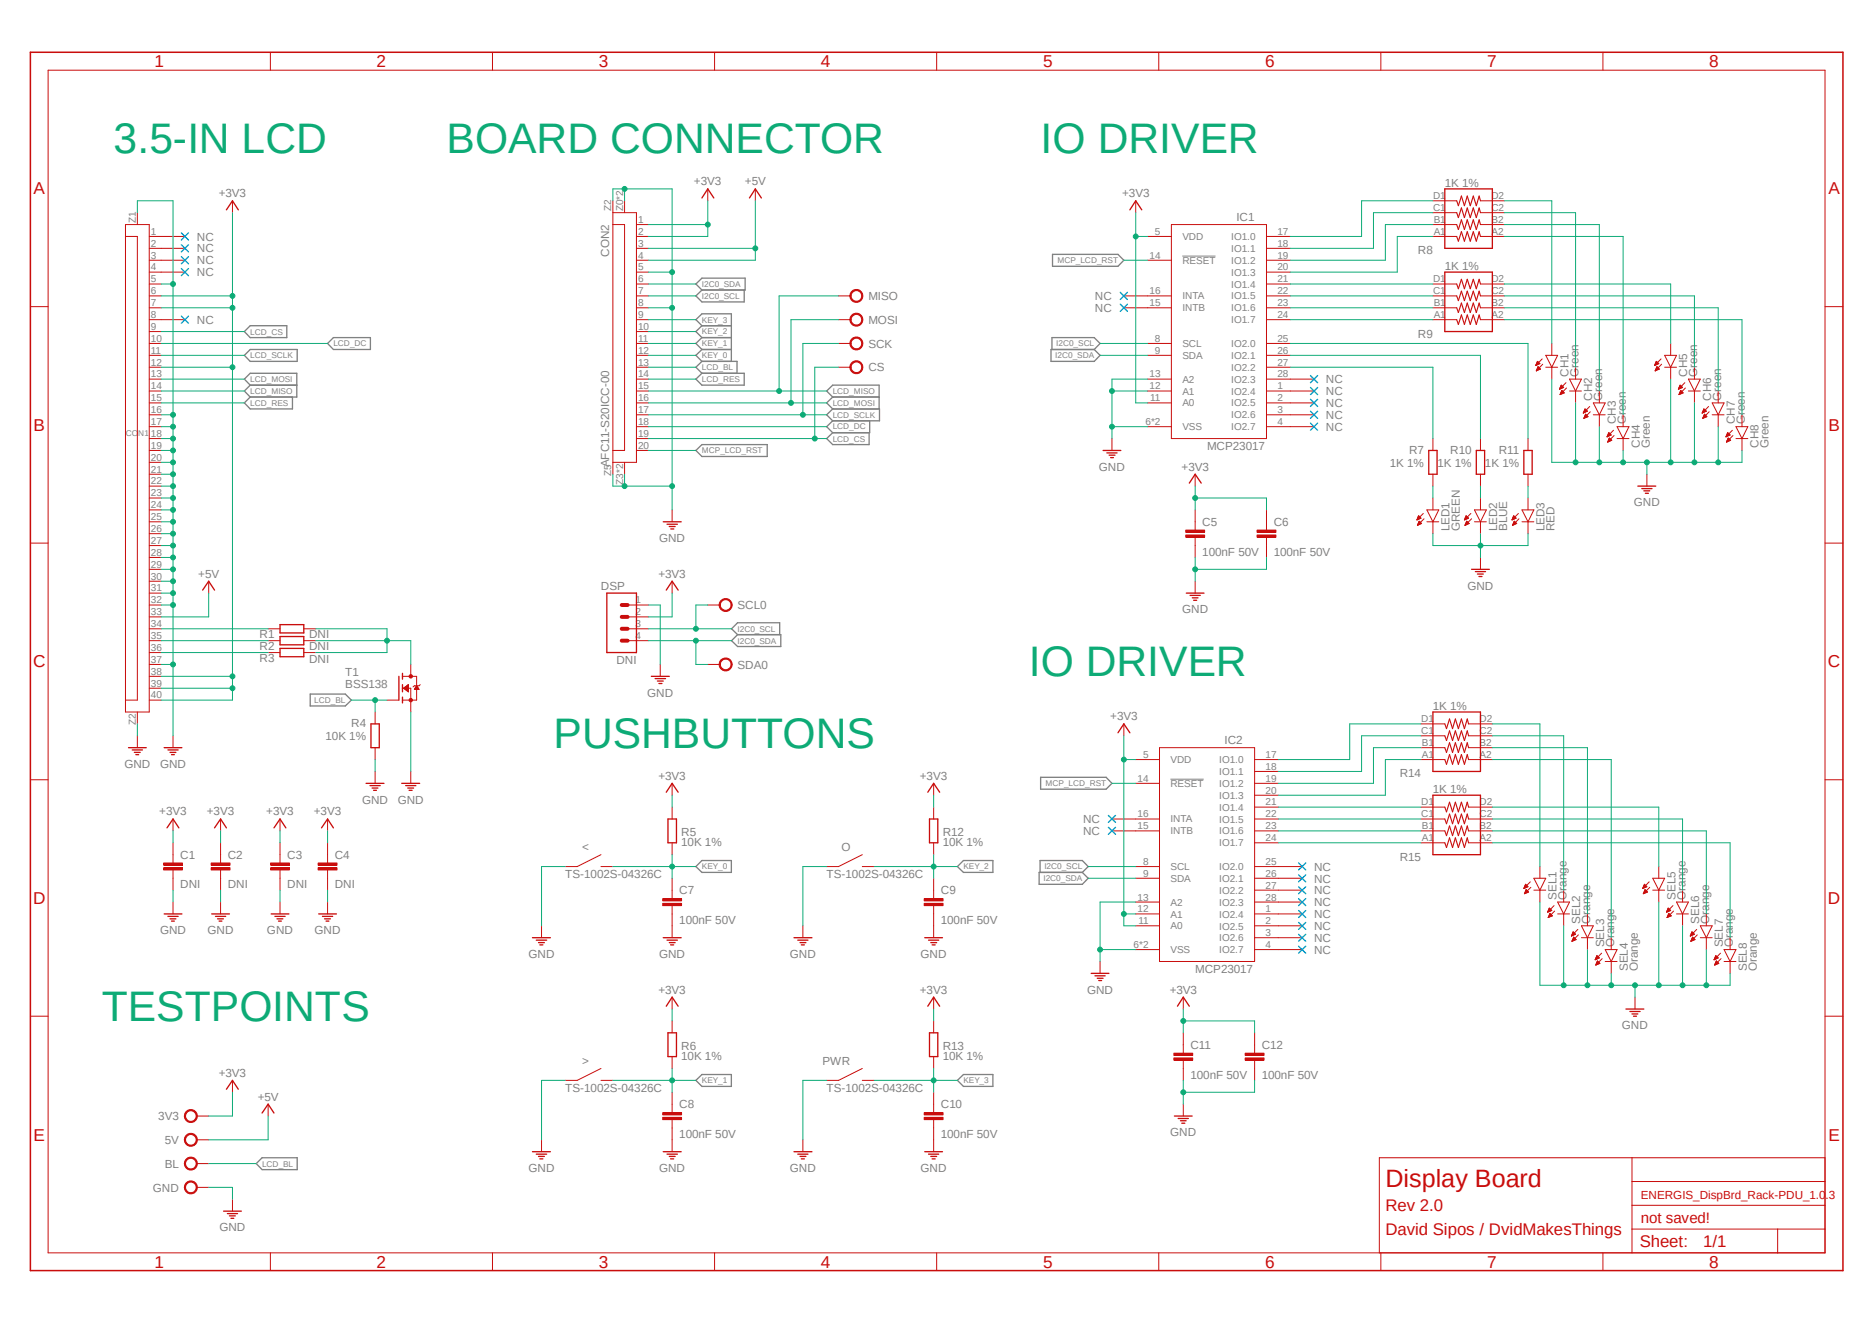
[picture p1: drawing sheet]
<svg xmlns="http://www.w3.org/2000/svg" width="420mm" height="297mm" viewBox="0 0 420 297" stroke-linecap="round" stroke-linejoin="round" font-family="sans-serif">
<defs><g id="words">
<g font-size="9.6" fill="#0dab76">
<text x="25.5" y="34.4">3.5-IN LCD</text>
<text x="100.2" y="34.4">BOARD CONNECTOR</text>
<text x="233.5" y="34.4">IO DRIVER</text>
<text x="230.8" y="151.7">IO DRIVER</text>
<text x="124.2" y="167.7">PUSHBUTTONS</text>
<text x="22.8" y="229">TESTPOINTS</text>
</g>
<text font-size="5.6" fill="#c90d0c" x="310.8" y="266.4">Display Board</text>
<g font-size="3.9" fill="#c90d0c">
<text x="34.7" y="15.1">1</text>
<text x="84.5" y="15.1">2</text>
<text x="134.3" y="15.1">3</text>
<text x="184.2" y="15.1">4</text>
<text x="234" y="15.1">5</text>
<text x="283.8" y="15.1">6</text>
<text x="333.7" y="15.1">7</text>
<text x="383.5" y="15.1">8</text>
<text x="7.5" y="43.6">A</text>
<text x="410.2" y="43.6">A</text>
<text x="7.5" y="96.7">B</text>
<text x="410.2" y="96.7">B</text>
<text x="7.4" y="149.7">C</text>
<text x="410.1" y="149.7">C</text>
<text x="7.4" y="202.8">D</text>
<text x="410.1" y="202.8">D</text>
<text x="7.5" y="255.9">E</text>
<text x="410.2" y="255.9">E</text>
<text x="34.7" y="284.4">1</text>
<text x="84.5" y="284.4">2</text>
<text x="134.3" y="284.4">3</text>
<text x="184.2" y="284.4">4</text>
<text x="234" y="284.4">5</text>
<text x="283.8" y="284.4">6</text>
<text x="333.7" y="284.4">7</text>
<text x="383.5" y="284.4">8</text>
</g>
<g font-size="3.8" fill="#c90d0c">
<text x="310.8" y="271.7">Rev 2.0</text>
<text x="310.8" y="277">David Sipos / DvidMakesThings</text>
<text x="367.9" y="279.8">Sheet:</text>
<text x="382.1" y="279.7">1/1</text>
</g>
<text font-size="3.4" fill="#c90d0c" x="368.1" y="274.4">not saved!</text>
<g font-size="2.6" fill="#808080">
<text x="155.7" y="41.6">+3V3</text>
<text x="167.1" y="41.6">+5V</text>
<text x="324.1" y="41.9">1K 1%</text>
<text x="49.1" y="44.2">+3V3</text>
<text x="251.8" y="44.2">+3V3</text>
<text x="44.2" y="54">NC</text>
<text x="277.4" y="49.6">IC1</text>
<text x="44.2" y="56.6">NC</text>
<text x="44.2" y="59.3">NC</text>
<text x="136.7" y="57.7" transform="rotate(-90 136.7 57.7)">CON2</text>
<text x="318.1" y="57.1">R8</text>
<text x="44.2" y="62">NC</text>
<text x="324.1" y="60.5">1K 1%</text>
<text x="194.8" y="67.3">MISO</text>
<text x="245.7" y="67.3">NC</text>
<text x="245.7" y="70">NC</text>
<text x="44.2" y="72.6">NC</text>
<text x="194.8" y="72.6">MOSI</text>
<text x="194.8" y="78">SCK</text>
<text x="318.1" y="75.7">R9</text>
<text x="194.8" y="83.3">CS</text>
<text x="297.5" y="88.6">NC</text>
<text x="297.5" y="86">NC</text>
<text x="351.9" y="84.5" transform="rotate(-90 351.9 84.5)">CH1</text>
<text x="354.1" y="84.5" transform="rotate(-90 354.1 84.5)">Green</text>
<text x="357.2" y="89.9" transform="rotate(-90 357.2 89.9)">CH2</text>
<text x="359.4" y="89.9" transform="rotate(-90 359.4 89.9)">Green</text>
<text x="378.5" y="84.5" transform="rotate(-90 378.5 84.5)">CH5</text>
<text x="380.8" y="84.5" transform="rotate(-90 380.8 84.5)">Green</text>
<text x="383.9" y="89.9" transform="rotate(-90 383.9 89.9)">CH6</text>
<text x="386.1" y="89.9" transform="rotate(-90 386.1 89.9)">Green</text>
<text x="297.5" y="91.3">NC</text>
<text x="297.5" y="94">NC</text>
<text x="362.5" y="95.2" transform="rotate(-90 362.5 95.2)">CH3</text>
<text x="364.8" y="95.2" transform="rotate(-90 364.8 95.2)">Green</text>
<text x="389.2" y="95.2" transform="rotate(-90 389.2 95.2)">CH7</text>
<text x="391.5" y="95.2" transform="rotate(-90 391.5 95.2)">Green</text>
<text x="270.8" y="101">MCP23017</text>
<text x="297.5" y="96.6">NC</text>
<text x="316.1" y="101.8">R7</text>
<text x="325.4" y="101.8">R10</text>
<text x="336.3" y="101.8">R11</text>
<text x="367.9" y="100.5" transform="rotate(-90 367.9 100.5)">CH4</text>
<text x="370.1" y="100.5" transform="rotate(-90 370.1 100.5)">Green</text>
<text x="394.5" y="100.5" transform="rotate(-90 394.5 100.5)">CH8</text>
<text x="396.8" y="100.5" transform="rotate(-90 396.8 100.5)">Green</text>
<text x="136.7" y="104.8" transform="rotate(-90 136.7 104.8)">AFC11-S20ICC-00</text>
<text x="246.5" y="105.6">GND</text>
<text x="265.1" y="105.6">+3V3</text>
<text x="311.8" y="104.8">1K 1%</text>
<text x="322.5" y="104.8">1K 1%</text>
<text x="333.1" y="104.8">1K 1%</text>
<text x="366.6" y="113.6">GND</text>
<text x="269.7" y="118">C5</text>
<text x="285.8" y="118">C6</text>
<text x="325.2" y="119.2" transform="rotate(-90 325.2 119.2)">LED1</text>
<text x="327.5" y="119.2" transform="rotate(-90 327.5 119.2)">GREEN</text>
<text x="335.9" y="119.2" transform="rotate(-90 335.9 119.2)">LED2</text>
<text x="338.2" y="119.2" transform="rotate(-90 338.2 119.2)">BLUE</text>
<text x="346.5" y="119.2" transform="rotate(-90 346.5 119.2)">LED3</text>
<text x="348.8" y="119.2" transform="rotate(-90 348.8 119.2)">RED</text>
<text x="147.9" y="121.6">GND</text>
<text x="269.7" y="124.6">100nF 50V</text>
<text x="285.8" y="124.6">100nF 50V</text>
<text x="44.5" y="129.6">+5V</text>
<text x="147.7" y="129.6">+3V3</text>
<text x="134.8" y="132.2">DSP</text>
<text x="165.5" y="136.7">SCL0</text>
<text x="265.2" y="137.6">GND</text>
<text x="329.2" y="132.2">GND</text>
<text x="58.2" y="143.2">R1</text>
<text x="69.3" y="143.2">DNI</text>
<text x="58.2" y="145.9">R2</text>
<text x="58.2" y="148.5">R3</text>
<text x="69.3" y="145.8">DNI</text>
<text x="69.3" y="148.8">DNI</text>
<text x="138.3" y="149.1">DNI</text>
<text x="165.5" y="150">SDA0</text>
<text x="77.5" y="154.4">BSS138</text>
<text x="77.5" y="151.7">T1</text>
<text x="145.2" y="156.2">GND</text>
<text x="249.1" y="161.6">+3V3</text>
<text x="321.5" y="159.2">1K 1%</text>
<text x="73" y="166.1">10K 1%</text>
<text x="78.8" y="163.2">R4</text>
<text x="274.7" y="166.9">IC2</text>
<text x="27.9" y="172.3">GND</text>
<text x="35.9" y="172.3">GND</text>
<text x="147.7" y="174.9">+3V3</text>
<text x="206.4" y="174.9">+3V3</text>
<text x="314" y="174.4">R14</text>
<text x="321.5" y="177.8">1K 1%</text>
<text x="35.7" y="182.9">+3V3</text>
<text x="46.4" y="182.9">+3V3</text>
<text x="59.7" y="182.9">+3V3</text>
<text x="70.4" y="182.9">+3V3</text>
<text x="81.2" y="180.3">GND</text>
<text x="89.2" y="180.3">GND</text>
<text x="243" y="184.7">NC</text>
<text x="130.6" y="190.9">&lt;</text>
<text x="152.8" y="189.8">10K 1%</text>
<text x="152.8" y="187.4">R5</text>
<text x="188.8" y="190.9">O</text>
<text x="211.5" y="189.8">10K 1%</text>
<text x="211.5" y="187.4">R12</text>
<text x="243" y="187.3">NC</text>
<text x="40.4" y="192.7">C1</text>
<text x="51.1" y="192.7">C2</text>
<text x="64.4" y="192.7">C3</text>
<text x="75.1" y="192.7">C4</text>
<text x="126.8" y="197.1">TS-1002S-04326C</text>
<text x="185.5" y="197.1">TS-1002S-04326C</text>
<text x="294.8" y="198">NC</text>
<text x="294.8" y="195.3">NC</text>
<text x="314" y="193.1">R15</text>
<text x="40.4" y="199.3">DNI</text>
<text x="51.1" y="199.3">DNI</text>
<text x="64.4" y="199.3">DNI</text>
<text x="75.1" y="199.3">DNI</text>
<text x="152.4" y="200.7">C7</text>
<text x="211.1" y="200.7">C9</text>
<text x="294.8" y="203.3">NC</text>
<text x="294.8" y="200.7">NC</text>
<text x="349.2" y="201.8" transform="rotate(-90 349.2 201.8)">SEL1</text>
<text x="351.4" y="201.8" transform="rotate(-90 351.4 201.8)">Orange</text>
<text x="375.9" y="201.8" transform="rotate(-90 375.9 201.8)">SEL5</text>
<text x="378.1" y="201.8" transform="rotate(-90 378.1 201.8)">Orange</text>
<text x="35.9" y="209.5">GND</text>
<text x="46.6" y="209.5">GND</text>
<text x="59.9" y="209.5">GND</text>
<text x="70.6" y="209.5">GND</text>
<text x="152.4" y="207.3">100nF 50V</text>
<text x="211.1" y="207.3">100nF 50V</text>
<text x="294.8" y="205.9">NC</text>
<text x="294.8" y="208.6">NC</text>
<text x="354.5" y="207.2" transform="rotate(-90 354.5 207.2)">SEL2</text>
<text x="356.8" y="207.2" transform="rotate(-90 356.8 207.2)">Orange</text>
<text x="381.2" y="207.2" transform="rotate(-90 381.2 207.2)">SEL6</text>
<text x="383.4" y="207.2" transform="rotate(-90 383.4 207.2)">Orange</text>
<text x="118.6" y="214.9">GND</text>
<text x="147.9" y="214.9">GND</text>
<text x="177.2" y="214.9">GND</text>
<text x="206.5" y="214.9">GND</text>
<text x="294.8" y="211.3">NC</text>
<text x="294.8" y="213.9">NC</text>
<text x="359.9" y="212.5" transform="rotate(-90 359.9 212.5)">SEL3</text>
<text x="362.1" y="212.5" transform="rotate(-90 362.1 212.5)">Orange</text>
<text x="386.5" y="212.5" transform="rotate(-90 386.5 212.5)">SEL7</text>
<text x="388.8" y="212.5" transform="rotate(-90 388.8 212.5)">Orange</text>
<text x="268.1" y="218.4">MCP23017</text>
<text x="365.2" y="217.8" transform="rotate(-90 365.2 217.8)">SEL4</text>
<text x="367.4" y="217.8" transform="rotate(-90 367.4 217.8)">Orange</text>
<text x="391.9" y="217.8" transform="rotate(-90 391.9 217.8)">SEL8</text>
<text x="394.1" y="217.8" transform="rotate(-90 394.1 217.8)">Orange</text>
<text x="147.7" y="222.9">+3V3</text>
<text x="206.4" y="222.9">+3V3</text>
<text x="243.9" y="222.9">GND</text>
<text x="262.4" y="222.9">+3V3</text>
<text x="363.9" y="230.9">GND</text>
<text x="130.6" y="238.9">&gt;</text>
<text x="152.8" y="237.8">10K 1%</text>
<text x="152.8" y="235.5">R6</text>
<text x="184.5" y="238.9">PWR</text>
<text x="211.5" y="237.8">10K 1%</text>
<text x="211.5" y="235.5">R13</text>
<text x="267.1" y="235.3">C11</text>
<text x="283.1" y="235.3">C12</text>
<text x="49.1" y="241.6">+3V3</text>
<text x="126.8" y="245">TS-1002S-04326C</text>
<text x="185.5" y="245">TS-1002S-04326C</text>
<text x="267.1" y="242">100nF 50V</text>
<text x="283.1" y="242">100nF 50V</text>
<text x="35.5" y="251.3">3V3</text>
<text x="57.8" y="246.9">+5V</text>
<text x="152.4" y="248.6">C8</text>
<text x="211.1" y="248.6">C10</text>
<text x="37" y="256.6">5V</text>
<text x="152.4" y="255.3">100nF 50V</text>
<text x="211.1" y="255.3">100nF 50V</text>
<text x="262.5" y="254.9">GND</text>
<text x="37" y="262">BL</text>
<text x="118.6" y="262.9">GND</text>
<text x="147.9" y="262.9">GND</text>
<text x="177.2" y="262.9">GND</text>
<text x="206.5" y="262.9">GND</text>
<text x="34.3" y="267.3">GND</text>
<text x="49.2" y="276.2">GND</text>
</g>
<text font-size="2.6" fill="#c90d0c" x="368.1" y="269">ENERGIS_DispBrd_Rack-PDU_1.0.3</text>
<g font-size="2.2" fill="#808080">
<text x="137.1" y="47.4" transform="rotate(-90 137.1 47.4)">Z2</text>
<text x="139.8" y="47.4" transform="rotate(-90 139.8 47.4)">Z0*2</text>
<text x="321.5" y="47.4">C1</text>
<text x="321.5" y="44.7">D1</text>
<text x="334.6" y="47.4">C2</text>
<text x="334.6" y="44.7">D2</text>
<text x="30.4" y="50" transform="rotate(-90 30.4 50)">Z1</text>
<text x="33.9" y="52.7">1</text>
<text x="143.2" y="50">1</text>
<text x="143.2" y="52.7">2</text>
<text x="259.1" y="52.7">5</text>
<text x="265.3" y="53.8">VDD</text>
<text x="276.2" y="53.8">IO1.0</text>
<text x="286.6" y="52.7">17</text>
<text x="321.6" y="52.7">A1</text>
<text x="321.6" y="50">B1</text>
<text x="334.6" y="52.7">A2</text>
<text x="334.6" y="50">B2</text>
<text x="33.9" y="55.4">2</text>
<text x="33.9" y="58">3</text>
<text x="143.2" y="55.4">3</text>
<text x="143.2" y="58">4</text>
<text x="257.9" y="58">14</text>
<text x="265.3" y="59.2">RESET</text>
<text x="276.2" y="56.5">IO1.1</text>
<text x="276.2" y="59.2">IO1.2</text>
<text x="286.6" y="55.4">18</text>
<text x="286.6" y="58">19</text>
<text x="33.9" y="60.7">4</text>
<text x="33.9" y="63.3">5</text>
<text x="33.9" y="66">6</text>
<text x="143.2" y="60.7">5</text>
<text x="143.2" y="63.3">6</text>
<text x="143.2" y="66">7</text>
<text x="257.9" y="66">16</text>
<text x="276.2" y="61.8">IO1.3</text>
<text x="276.2" y="64.5">IO1.4</text>
<text x="286.6" y="60.7">20</text>
<text x="286.6" y="63.3">21</text>
<text x="286.6" y="66">22</text>
<text x="321.5" y="66">C1</text>
<text x="321.5" y="63.3">D1</text>
<text x="334.6" y="66">C2</text>
<text x="334.6" y="63.3">D2</text>
<text x="33.9" y="68.7">7</text>
<text x="33.9" y="71.3">8</text>
<text x="143.2" y="68.7">8</text>
<text x="143.2" y="71.3">9</text>
<text x="257.9" y="68.7">15</text>
<text x="265.3" y="67.2">INTA</text>
<text x="265.3" y="69.8">INTB</text>
<text x="276.2" y="67.2">IO1.5</text>
<text x="276.2" y="69.8">IO1.6</text>
<text x="286.6" y="68.7">23</text>
<text x="286.6" y="71.3">24</text>
<text x="321.6" y="71.3">A1</text>
<text x="321.6" y="68.7">B1</text>
<text x="334.6" y="71.3">A2</text>
<text x="334.6" y="68.7">B2</text>
<text x="33.9" y="74">9</text>
<text x="33.9" y="76.7">10</text>
<text x="143.2" y="74">10</text>
<text x="143.2" y="76.7">11</text>
<text x="259.1" y="76.7">8</text>
<text x="265.3" y="77.9">SCL</text>
<text x="276.2" y="77.9">IO2.0</text>
<text x="276.2" y="72.5">IO1.7</text>
<text x="286.6" y="76.7">25</text>
<text x="33.9" y="79.3">11</text>
<text x="33.9" y="82">12</text>
<text x="143.2" y="79.3">12</text>
<text x="143.2" y="82">13</text>
<text x="259.1" y="79.3">9</text>
<text x="265.3" y="80.5">SDA</text>
<text x="276.2" y="80.5">IO2.1</text>
<text x="276.2" y="83.2">IO2.2</text>
<text x="286.6" y="79.3">26</text>
<text x="286.6" y="82">27</text>
<text x="33.9" y="84.7">13</text>
<text x="33.9" y="87.3">14</text>
<text x="143.2" y="84.7">14</text>
<text x="143.2" y="87.3">15</text>
<text x="257.9" y="84.7">13</text>
<text x="257.9" y="87.3">12</text>
<text x="265.3" y="85.9">A2</text>
<text x="265.3" y="88.5">A1</text>
<text x="276.2" y="85.9">IO2.3</text>
<text x="276.2" y="88.5">IO2.4</text>
<text x="286.6" y="84.7">28</text>
<text x="286.6" y="87.3">1</text>
<text x="33.9" y="90">15</text>
<text x="33.9" y="92.7">16</text>
<text x="33.9" y="95.3">17</text>
<text x="143.2" y="90">16</text>
<text x="143.2" y="92.7">17</text>
<text x="143.2" y="95.3">18</text>
<text x="257" y="95.3">6*2</text>
<text x="258.1" y="90">11</text>
<text x="265.3" y="91.2">A0</text>
<text x="276.2" y="91.2">IO2.5</text>
<text x="276.2" y="93.9">IO2.6</text>
<text x="286.6" y="90">2</text>
<text x="286.6" y="92.7">3</text>
<text x="286.6" y="95.3">4</text>
<text x="33.9" y="98">18</text>
<text x="33.9" y="100.7">19</text>
<text x="143.2" y="98">19</text>
<text x="143.2" y="100.7">20</text>
<text x="265.3" y="96.5">VSS</text>
<text x="276.2" y="96.5">IO2.7</text>
<text x="33.9" y="103.3">20</text>
<text x="33.9" y="106">21</text>
<text x="137.1" y="106.7" transform="rotate(-90 137.1 106.7)">Z5</text>
<text x="33.9" y="108.7">22</text>
<text x="33.9" y="111.3">23</text>
<text x="139.8" y="108.8" transform="rotate(-90 139.8 108.8)">Z3*2</text>
<text x="33.9" y="114">24</text>
<text x="33.9" y="116.7">25</text>
<text x="33.9" y="119.3">26</text>
<text x="33.9" y="122">27</text>
<text x="33.9" y="124.7">28</text>
<text x="33.9" y="127.3">29</text>
<text x="33.9" y="130">30</text>
<text x="33.9" y="132.7">31</text>
<text x="33.9" y="135.3">32</text>
<text x="142.6" y="135.3">1</text>
<text x="33.9" y="138">33</text>
<text x="33.9" y="140.7">34</text>
<text x="33.9" y="143.3">35</text>
<text x="142.6" y="138">2</text>
<text x="142.6" y="140.7">3</text>
<text x="142.6" y="143.3">4</text>
<text x="33.9" y="146">36</text>
<text x="33.9" y="148.7">37</text>
<text x="33.9" y="151.3">38</text>
<text x="33.9" y="154">39</text>
<text x="33.9" y="156.7">40</text>
<text x="30.4" y="162.7" transform="rotate(-90 30.4 162.7)">Z2</text>
<text x="318.9" y="164.7">C1</text>
<text x="318.9" y="162">D1</text>
<text x="319" y="167.3">B1</text>
<text x="331.9" y="167.3">B2</text>
<text x="331.9" y="164.7">C2</text>
<text x="331.9" y="162">D2</text>
<text x="256.5" y="170">5</text>
<text x="262.6" y="171.2">VDD</text>
<text x="273.6" y="173.9">IO1.1</text>
<text x="273.6" y="171.2">IO1.0</text>
<text x="283.9" y="172.7">18</text>
<text x="283.9" y="170">17</text>
<text x="319" y="170">A1</text>
<text x="331.9" y="170">A2</text>
<text x="255.2" y="175.3">14</text>
<text x="262.6" y="176.5">RESET</text>
<text x="273.6" y="176.5">IO1.2</text>
<text x="273.6" y="179.2">IO1.3</text>
<text x="283.9" y="175.3">19</text>
<text x="283.9" y="178">20</text>
<text x="255.2" y="183.3">16</text>
<text x="262.6" y="184.5">INTA</text>
<text x="273.6" y="181.9">IO1.4</text>
<text x="273.6" y="184.5">IO1.5</text>
<text x="283.9" y="180.7">21</text>
<text x="283.9" y="183.3">22</text>
<text x="318.9" y="183.3">C1</text>
<text x="318.9" y="180.7">D1</text>
<text x="331.9" y="183.3">C2</text>
<text x="331.9" y="180.7">D2</text>
<text x="255.2" y="186">15</text>
<text x="262.6" y="187.2">INTB</text>
<text x="273.6" y="187.2">IO1.6</text>
<text x="273.6" y="189.9">IO1.7</text>
<text x="283.9" y="186">23</text>
<text x="283.9" y="188.7">24</text>
<text x="319" y="188.7">A1</text>
<text x="319" y="186">B1</text>
<text x="331.9" y="188.7">A2</text>
<text x="331.9" y="186">B2</text>
<text x="256.5" y="194">8</text>
<text x="256.5" y="196.7">9</text>
<text x="262.6" y="195.2">SCL</text>
<text x="262.6" y="197.8">SDA</text>
<text x="273.6" y="195.2">IO2.0</text>
<text x="273.6" y="197.9">IO2.1</text>
<text x="283.9" y="194">25</text>
<text x="283.9" y="196.7">26</text>
<text x="255.2" y="202">13</text>
<text x="262.6" y="203.2">A2</text>
<text x="273.6" y="200.5">IO2.2</text>
<text x="273.6" y="203.2">IO2.3</text>
<text x="283.9" y="199.3">27</text>
<text x="283.9" y="202">28</text>
<text x="255.2" y="204.7">12</text>
<text x="255.4" y="207.3">11</text>
<text x="262.6" y="205.8">A1</text>
<text x="262.6" y="208.5">A0</text>
<text x="273.6" y="205.9">IO2.4</text>
<text x="273.6" y="208.5">IO2.5</text>
<text x="283.9" y="204.7">1</text>
<text x="283.9" y="207.3">2</text>
<text x="254.3" y="212.7">6*2</text>
<text x="262.6" y="213.8">VSS</text>
<text x="273.6" y="211.2">IO2.6</text>
<text x="273.6" y="213.9">IO2.7</text>
<text x="283.9" y="210">3</text>
<text x="283.9" y="212.7">4</text>
</g>
<g font-size="1.9" fill="#808080">
<text x="237.2" y="59.1">MCP_LCD_RST</text>
<text x="157.5" y="64.4">I2C0_SDA</text>
<text x="157.5" y="67.1">I2C0_SCL</text>
<text x="56.1" y="75.1">LCD_CS</text>
<text x="74.8" y="77.7">LCD_DC</text>
<text x="157.5" y="77.7">KEY_1</text>
<text x="157.5" y="75">KEY_2</text>
<text x="157.5" y="72.3">KEY_3</text>
<text x="237" y="77.7">I2C0_SCL</text>
<text x="56.1" y="80.4">LCD_SCLK</text>
<text x="157.5" y="80.3">KEY_0</text>
<text x="157.5" y="83.1">LCD_BL</text>
<text x="236.8" y="80.3">I2C0_SDA</text>
<text x="56.1" y="85.7">LCD_MOSI</text>
<text x="56.1" y="88.4">LCD_MISO</text>
<text x="157.5" y="85.7">LCD_RES</text>
<text x="186.8" y="88.3">LCD_MISO</text>
<text x="56.1" y="91.1">LCD_RES</text>
<text x="186.8" y="91">LCD_MOSI</text>
<text x="186.8" y="93.7">LCD_SCLK</text>
<text x="28.2" y="97.8">CON1</text>
<text x="157.5" y="101.7">MCP_LCD_RST</text>
<text x="186.8" y="99.1">LCD_CS</text>
<text x="186.8" y="96.3">LCD_DC</text>
<text x="165.5" y="141.7">I2C0_SCL</text>
<text x="165.5" y="144.4">I2C0_SDA</text>
<text x="70.5" y="157.7">LCD_BL</text>
<text x="234.6" y="176.4">MCP_LCD_RST</text>
<text x="157.5" y="195">KEY_0</text>
<text x="216.2" y="195">KEY_2</text>
<text x="234.1" y="197.7">I2C0_SDA</text>
<text x="234.3" y="195">I2C0_SCL</text>
<text x="157.5" y="243">KEY_1</text>
<text x="216.2" y="243">KEY_3</text>
<text x="58.8" y="261.7">LCD_BL</text>
</g>
</g></defs>
<path d="M6.3 11.4l407.6 274.2M413.9 11.4l-407.6 274.2" fill="none" stroke="#fff" stroke-width=".22"/>
<path d="M265.3 57.4h7.4M262.6 174.8h7.4" fill="none" stroke="#808080" stroke-width=".22"/>
<g fill="none" stroke="#808080" stroke-width=".3">
<path d="M236.1 57.1h14.7l1.3 1.3-1.3 1.3h-14.7zM54.8 74.4l1.3-1.3h8.2v2.6h-8.2zM54.8 79.7l1.3-1.3h10.6v2.7h-10.6zM74.8 75.7h8.3v2.7h-8.3l-1.3-1.4zM156.1 63.7l1.4-1.3h9.7v2.7h-9.7zM157.5 73.1h6.6M157.5 75.7h6.6M157.5 78.4h6.6M157.5 65.1l-1.4 1.3 1.4 1.3h9.5v-2.6M157.5 73.1l-1.4-1.4 1.4-1.3h6.6v10.7M157.5 78.4l-1.4 1.3 1.4 1.4M157.5 75.7l-1.4 1.3 1.4 1.4"/>
<path d="M157.5 73.1l-1.4 1.3 1.4 1.3M235.8 78.4h9.7l1.3 1.3-1.3 1.4h-9.7zM236 78.4v-2.7h9.5l1.3 1.3-1.3 1.4M56.1 86.4l-1.3-1.4 1.3-1.3h10.5v5.4h-10.5M56.1 86.4h10.5M56.1 89.1l-1.3 1.3 1.3 1.3h9.5v-2.6M56.1 86.4l-1.3 1.3 1.3 1.4M156.1 85l1.4-1.3h9.5v2.7h-9.5zM157.5 81.1h7.9v2.6M157.5 81.1l-1.4 1.3 1.4 1.3M186.8 97.1l-1.3 1.3 1.3 1.3h8.2v-2.6M186.8 89.1l-1.3-1.4 1.3-1.3h10.4v5.3"/>
<path d="M186.8 89.1l-1.3 1.3 1.3 1.3M186.8 91.7h10.5v2.7h-10.5M186.8 89.1h10.4M186.8 91.7l-1.3 1.3 1.3 1.4M186.8 94.4l-1.3 1.3 1.3 1.4M195.1 94.4v2.7h-8.3M156.1 101l1.4-1.3h14.6v2.7h-14.6zM69.6 155.7h7.9l1.3 1.4-1.3 1.3h-7.9zM164.1 143.7l1.4-1.3h9.7v2.6h-9.7zM165.5 142.4l-1.4-1.3 1.4-1.4h9.4v2.7M233.5 174.4h14.7l1.3 1.3-1.3 1.3h-14.7zM156.1 194.4l1.4-1.4h6.6v2.7h-6.6z"/>
<path d="M214.8 194.4l1.4-1.4h6.6v2.7h-6.6zM233.1 195.7h9.7l1.3 1.3-1.3 1.4h-9.7zM233.3 195.7v-2.7h9.5l1.3 1.4-1.3 1.3M58.8 259.7h7.9v2.7h-7.9l-1.3-1.4zM156.1 242.4l1.4-1.4h6.6v2.7h-6.6zM214.8 242.4l1.4-1.4h6.6v2.7h-6.6z"/>
</g>
<g fill="none" stroke="#c90d0c" stroke-width=".22">
<path d="M10.8 15.7h398.6v265.4h-398.6zM60.7 11.7v4M110.5 11.7v4M160.3 11.7v4M210.1 11.7v4M260 11.7v4M309.8 11.7v4M359.6 11.7v4M6.8 68.8h4M409.4 68.8h4.1M6.8 121.8h4M409.4 121.8h4.1"/>
<path d="M6.8 174.9h4M409.4 174.9h4.1M38.8 191.7v1.9M38.8 195.2v1.8M6.8 228h4M409.4 228h4.1M366.1 259.7v21.4M409.4 259.7h-99.9v21.4M366.1 275.7h43.3M366.1 270.4h43.3M366.1 265h43.3M398.8 275.7v5.4"/>
<path d="M60.7 281.1v3.9M110.5 281.1v3.9M160.3 281.1v3.9M210.1 281.1v3.9M260 281.1v3.9M309.8 281.1v3.9M359.6 281.1v3.9"/>
</g>
<path d="M6.8 11.7h406.7v273.3h-406.7z" fill="none" stroke="#c90d0c" stroke-width=".34"/>
<path d="M36.7 194.6h4.2v.6h-4.2z" fill-rule="evenodd" fill="#c90d0c"/>
<path d="M36.7 194.6h4.2v.6h-4.2z" fill="none" stroke="#c90d0c" stroke-width=".22"/>
<path d="M36.7 193.6h4.2v.5h-4.2z" fill-rule="evenodd" fill="#c90d0c"/>
<path d="M36.7 193.6h4.2v.5h-4.2zM38.8 189.1v2.6M38.8 197v2.7M49.5 191.7v1.9M49.5 195.2v1.8" fill="none" stroke="#c90d0c" stroke-width=".22"/>
<path d="M47.4 194.6h4.2v.6h-4.2z" fill-rule="evenodd" fill="#c90d0c"/>
<path d="M47.4 194.6h4.2v.6h-4.2z" fill="none" stroke="#c90d0c" stroke-width=".22"/>
<path d="M47.4 193.6h4.2v.5h-4.2z" fill-rule="evenodd" fill="#c90d0c"/>
<g fill="none" stroke="#c90d0c" stroke-width=".22">
<path d="M158.8 42.4v2.6M169.5 42.4v2.6M150.8 114.4v2.7M38.8 183.7v2.7M47.4 193.6h4.2v.5h-4.2zM49.5 183.7v2.7M49.5 189.1v2.6M49.5 197v2.7M150.8 181.1v2.6M150.8 189.1v2.6M150.8 199.7v1.9M38.8 202.4v2.6"/>
<path d="M49.5 202.4v2.6M150.8 203.2v1.8"/>
</g>
<g fill="none" stroke="#c90d0c" stroke-width=".3">
<path d="M157.5 44.4l1.3-2 1.3 2M168.1 44.4l1.4-2 1.3 2M148.8 117.1h4M149.6 117.6h2.4M150.2 118.1h1.3M150.5 118.7h.7M37.5 185.7l1.3-2 1.3 2M48.1 185.7l1.4-2 1.3 2M149.9 183.7h1.9v5.4h-1.9zM36.8 205h4M37.7 205.6h2.3M38.1 206.1h1.4"/>
<path d="M38.5 206.6h.6M47.5 205h4M48.3 205.6h2.3M48.8 206.1h1.3M49.1 206.6h.7"/>
</g>
<path d="M148.7 202.6h4.2v.6h-4.2z" fill-rule="evenodd" fill="#c90d0c"/>
<path d="M148.7 202.6h4.2v.6h-4.2z" fill="none" stroke="#c90d0c" stroke-width=".22"/>
<path d="M148.7 201.6h4.2v.5h-4.2z" fill-rule="evenodd" fill="#c90d0c"/>
<path d="M150.8 175.7v2.7M150.8 197v2.7M121.5 207.7v2.7M148.7 201.6h4.2v.5h-4.2zM150.8 205v5.4M150.8 229v2.7M150.8 237v2.7M150.8 247.7v1.9M150.8 251.2v1.8" fill="none" stroke="#c90d0c" stroke-width=".22"/>
<path d="M149.5 177.7l1.3-2 1.3 2M119.5 210.4h4M120.3 210.9h2.3M120.8 211.5h1.3M121.1 212h.7M148.8 210.4h4M149.6 210.9h2.4M150.2 211.5h1.3M150.5 212h.6M149.9 231.7h1.9v5.3h-1.9z" fill="none" stroke="#c90d0c" stroke-width=".3"/>
<path d="M148.7 250.7h4.2v.5h-4.2z" fill-rule="evenodd" fill="#c90d0c"/>
<path d="M148.7 250.7h4.2v.5h-4.2z" fill="none" stroke="#c90d0c" stroke-width=".22"/>
<path d="M148.7 249.6h4.2v.5h-4.2z" fill-rule="evenodd" fill="#c90d0c"/>
<path d="M209.5 181.1v2.6M209.5 189.1v2.6M209.5 199.7v1.9M209.5 203.2v1.8M150.8 223.7v2.7M121.5 255.7v2.7M148.7 249.6h4.2v.5h-4.2zM150.8 245v2.7M150.8 253v5.4" fill="none" stroke="#c90d0c" stroke-width=".22"/>
<path d="M208.5 183.7h1.9v5.4h-1.9zM149.5 225.7l1.3-2 1.3 2M119.5 258.4h4M120.3 258.9h2.3M120.8 259.4h1.3M121.1 260h.7M148.8 258.4h4M149.6 258.9h2.4M150.2 259.4h1.3M150.5 260h.6" fill="none" stroke="#c90d0c" stroke-width=".3"/>
<path d="M207.3 202.6h4.3v.6h-4.3z" fill-rule="evenodd" fill="#c90d0c"/>
<path d="M207.3 202.6h4.3v.6h-4.3z" fill="none" stroke="#c90d0c" stroke-width=".22"/>
<path d="M207.3 201.6h4.3v.5h-4.3z" fill-rule="evenodd" fill="#c90d0c"/>
<path d="M254.8 45v2.7M252.1 66.4h5.4M268.1 106.4v2.7M268.1 117.1v1.8M268.1 120.5v1.9M209.5 175.7v2.7M209.5 197v2.7M180.1 207.7v2.7M207.3 201.6h4.3v.5h-4.3zM209.5 205v5.4" fill="none" stroke="#c90d0c" stroke-width=".22"/>
<path d="M253.5 47.1l1.3-2.1 1.4 2.1M266.8 108.4l1.3-2 1.4 2M208.2 177.7l1.3-2 1.3 2M178.1 210.4h4.1M179 210.9h2.3M179.5 211.5h1.3M179.8 212h.7M207.5 210.4h4M208.3 210.9h2.3M208.8 211.5h1.3M209.1 212h.7" fill="none" stroke="#c90d0c" stroke-width=".3"/>
<path d="M266 120h4.3v.5h-4.3z" fill-rule="evenodd" fill="#c90d0c"/>
<path d="M266 120h4.3v.5h-4.3z" fill="none" stroke="#c90d0c" stroke-width=".22"/>
<path d="M266 118.9h4.3v.5h-4.3z" fill-rule="evenodd" fill="#c90d0c"/>
<path d="M266 118.9h4.3v.5h-4.3zM268.1 114.4v2.7M284.1 117.1v1.8M268.1 122.4v2.7M284.1 120.5v1.9" fill="none" stroke="#c90d0c" stroke-width=".22"/>
<path d="M282 120h4.3v.5h-4.3z" fill-rule="evenodd" fill="#c90d0c"/>
<path d="M282 120h4.3v.5h-4.3z" fill="none" stroke="#c90d0c" stroke-width=".22"/>
<path d="M282 118.9h4.3v.5h-4.3z" fill-rule="evenodd" fill="#c90d0c"/>
<g fill="none" stroke="#c90d0c" stroke-width=".22">
<path d="M321.5 53h5.3M321.5 50.4h5.3M321.5 47.7h5.3M321.5 45h5.3M332.1 53h5.4M332.1 50.4h5.4M332.1 47.7h5.4M332.1 45h5.4M321.5 71.7h5.3M321.5 69h5.3M321.5 66.4h5.3M321.5 63.7h5.3"/>
<path d="M332.1 71.7h5.4M332.1 69h5.4M332.1 66.4h5.4M332.1 63.7h5.4M346.8 79.7h2.7l-1.4 2.7zM348.1 77v2.7M373.5 79.7h2.6l-1.3 2.7zM374.8 77v2.7M249.5 98.4v2.6M289.5 87.7h5.3M289.5 93h5.3M289.5 90.4h5.3"/>
<path d="M289.5 95.7h5.3M321.5 98.4v2.6M332.1 98.4v2.6M342.8 98.4v2.6M344.6 81.9h.1M344.6 81.8h.3M344.6 81.7h.5M344.7 81.6h.7M344.7 83.2h.1M344.7 81.5h.7M344.7 83.1h.2M344.8 81.4h.5"/>
<path d="M344.8 83h.3M344.8 81.4h.4M344.8 82.9h.6M344.8 81.2h.3M344.8 82.8h.8M344.9 81.2h.2M344.9 82.7h.6M344.9 81.1l-.3 .9M344.9 81.1l.6 .5-.9 .4M344.9 81.1h.1M344.9 82.6h.5M345 82.5h.3"/>
<path d="M345 82.4h.2M345.1 82.3l-.4 .9M345.1 82.3l.5 .5-.9 .4M345.1 82.3h.1M346 80.5l-1.4 1.5M346.1 81.7l-1.4 1.5M346.8 82.4h2.7M348.1 82.4v2.6M349.9 87.2h.2M349.9 87.1h.4M350 87h.5M350 87h.7"/>
<path d="M350 88.5h.1M350.1 86.9h.6M350.1 88.4h.2M350.1 86.7h.5M350.1 88.3h.4M350.1 86.7h.4M350.1 88.2h.6M350.2 86.6h.2M350.2 88.1h.7M350.2 86.4h.2M350.2 88h.6M350.3 86.4l.5 .5-.9 .4z"/>
<path d="M350.3 87.9h.4M350.3 87.8h.3M350.4 87.7h.1M350.4 87.6l-.4 .9M350.4 87.6l.5 .5-.9 .4M350.4 87.6h.1M351.3 85.9l-1.4 1.4M351.5 87l-1.5 1.5M352.1 85h2.7l-1.3 2.7zM352.1 87.7h2.7M353.5 82.4v2.6M353.5 87.7v2.7"/>
<path d="M355.2 92.6l.1 .1M355.3 92.5h.2M355.3 92.5h.4M355.3 92.3h.6M355.3 93.8h.2M355.4 92.2h.8M355.4 93.7h.3M355.4 92.2h.6M355.4 93.6h.5M355.5 92.1h.4M355.5 93.5h.7M355.5 91.9h.4"/>
<path d="M355.5 93.4h.7M355.6 91.9h.2M355.6 93.3h.6M355.6 91.7l-.4 1M355.6 91.7l.6 .5M355.6 91.8h.1M355.6 93.2h.4M355.6 93.1h.3M355.7 93h.2M355.7 92.9l.6 .6-1 .4zM356.2 92.2l-1 .5M356.7 91.2l-1.5 1.5"/>
<path d="M356.8 92.4l-1.5 1.5M357.5 90.4h2.6l-1.3 2.6zM357.5 93h2.6M358.8 87.7v2.7M358.8 93v2.7M360.6 98h.1M360.6 97.8h.2M360.6 97.7h.5M360.7 97.7h.6M360.7 97.6h.7M360.7 99.1h.1M360.8 97.5h.6"/>
<path d="M360.8 99h.3M360.8 97.4h.5M360.8 98.9h.5M360.8 97.3h.3M360.8 98.8h.7M360.8 98.7h.7M360.9 97.2h.2M360.9 98.6h.5M360.9 97.1l-.3 .9M360.9 97.1l.6 .5-.9 .4M360.9 97.1h.1M360.9 98.5h.5"/>
<path d="M361 98.4h.2M361 98.3h.1M361.1 98.3l.5 .5-.9 .4zM362 96.5l-1.4 1.5M362.1 97.7l-1.4 1.5M362.8 95.7h2.7l-1.3 2.7zM362.8 98.4h2.7M364.2 93v2.7M364.2 98.4v2.6M371.2 81.9h.1M371.3 81.8h.3M371.3 81.7h.5"/>
<path d="M371.3 81.6h.7M371.3 83.2h.1M371.4 81.5h.7M371.4 83.1h.2M371.4 81.4h.6M371.4 83h.4M371.5 81.4h.4M371.5 82.9h.5M371.5 81.2h.3M371.5 82.8h.7M371.6 81.2h.1M371.6 82.7h.6"/>
<path d="M371.6 82.6h.5M371.6 81.1l-.4 .9M371.6 81.1l.6 .5-1 .4M371.6 81.1h.1M371.6 82.5h.4M371.7 82.4h.2M371.7 82.3h.1M371.7 82.3l-.4 .9M371.7 82.3l.6 .5M372.3 82.8l-1 .4M372.7 80.5l-1.5 1.5M372.8 81.7l-1.5 1.5"/>
<path d="M373.5 82.4h2.6M374.8 82.4v2.6M376.6 87.2h.1M376.6 87.1h.3M376.6 87h.6M376.7 87h.7M376.7 88.5h.1M376.7 86.9h.7M376.7 88.4h.3M376.8 86.7h.5M376.8 88.3h.4M376.8 86.7h.4"/>
<path d="M376.8 88.2h.6M376.9 86.6h.2M376.9 88.1h.7M376.9 86.4h.1M376.9 88h.6M376.9 87.9h.5M376.9 86.4l.6 .5-.9 .4zM377 87.8h.3M377 87.7h.2M377.1 87.6h.1M377.1 87.6l.5 .5M377.1 87.6l-.4 .9"/>
<path d="M377.6 88.1l-.9 .4M378 85.9l-1.4 1.4M378.1 87l-1.4 1.5M378.8 87.7h2.7M378.8 85h2.7l-1.3 2.7zM380.2 82.4v2.6M380.2 87.7v2.7M381.9 92.6v.1M381.9 92.5h.2M382 92.5h.4M382 92.3h.6M382 93.8h.1"/>
<path d="M382.1 92.2h.7M382.1 93.7h.3M382.1 92.2h.6M382.1 93.6h.5M382.1 92.1h.5M382.1 93.5h.7M382.2 91.9h.3M382.2 91.9h.2M382.2 93.4h.7M382.2 91.8h.1M382.2 93.3h.6M382.3 93.2h.4"/>
<path d="M382.3 91.7l-.4 1M382.3 91.7l.5 .5M382.3 93.1h.3M382.4 93h.1M382.4 92.9l.5 .6-.9 .4zM382.8 92.2l-.9 .5M383.3 91.2l-1.4 1.5M383.5 92.4l-1.5 1.5M384.1 93h2.7M384.1 90.4h2.7l-1.3 2.6zM385.5 87.7v2.7M385.5 93v2.7"/>
<path d="M387.2 98h.1M387.3 97.8h.2M387.3 97.7h.4M387.3 97.7h.7M387.3 99.1h.2M387.4 97.6h.7M387.4 99h.3M387.4 97.5h.6M387.4 98.9h.6M387.5 97.4h.4M387.5 98.8h.7M387.5 97.3h.3"/>
<path d="M387.5 98.7h.7M387.6 97.2h.1M387.6 98.6h.5M387.6 97.1h.1M387.6 98.5h.4M387.6 97.1l-.4 .9M387.6 97.1l.6 .5M387.6 98.4h.3M387.7 98.3h.1M387.7 98.3l.6 .5-1 .4zM388.2 97.6l-1 .4M388.7 96.5l-1.5 1.5"/>
<path d="M388.8 97.7l-1.5 1.5M389.5 98.4h2.6M389.5 95.7h2.6l-1.3 2.7zM390.8 93v2.7M390.8 98.4v2.6M282 118.9h4.3v.5h-4.3zM284.1 114.4v2.7M317.9 116.6h.2M318 116.5h.3M318 116.4h.5M318 117.8h.1M318.1 116.3h.6"/>
<path d="M318.1 117.7h.2M318.1 116.2h.6M318.1 116.1h.5M318.1 117.6h.4M318.1 116h.5M318.1 117.5h.6M318.2 115.9h.2M318.2 117.4h.7M318.2 115.8h.1M318.2 117.3h.6M318.3 117.3h.4M318.3 115.7l.5 .5-.9 .4z"/>
<path d="M318.3 117.1h.3M318.4 117h.1M318.4 116.9l-.4 1M318.4 116.9l.5 .5M318.9 117.4l-.9 .5M319.3 115.2l-1.4 1.4M319.5 116.4l-1.5 1.5M320.1 117.1h2.7M320.1 114.4h2.7l-1.3 2.7zM321.5 106.4v2.7M321.5 111.7v2.7M321.5 117.1v2.6"/>
<path d="M328.6 116.6h.1M328.6 116.5h.4M328.7 116.4h.5M328.7 116.3h.7M328.7 117.8h.1M328.7 116.2h.7M328.7 117.7h.3M328.8 116.1h.5M328.8 117.6h.4M328.8 116h.4M328.8 117.5h.6M328.8 115.9h.3"/>
<path d="M328.8 117.4h.8M328.9 115.8h.1M328.9 117.3h.6M328.9 117.3h.5M328.9 115.7l.6 .5-1 .4zM329 117.1h.3M329 117.1h.2M329.1 117h.1M329.1 116.9l-.4 1M329.1 116.9l.5 .5M329.6 117.4l-.9 .5M330 115.2l-1.5 1.4"/>
<path d="M330.2 116.4l-1.5 1.5M330.8 117.1h2.7M330.8 114.4h2.7l-1.4 2.7zM332.1 106.4v2.7M332.1 111.7v2.7M332.1 117.1v2.6M339.3 116.6h.1M339.3 116.5h.3M339.3 116.4h.6M339.3 116.3h.8M339.3 117.8h.1M339.4 116.2h.7"/>
<path d="M339.4 117.7h.2M339.4 116.1h.6M339.4 117.6h.5M339.5 116h.4M339.5 117.5h.6M339.5 115.9h.3M339.5 117.4h.8M339.6 115.8h.1M339.6 117.3h.5M339.6 115.7l.5 .5-.9 .4zM339.6 117.1h.4M339.7 117.1h.2"/>
<path d="M339.7 116.9l-.4 1M339.7 116.9l.6 .5M339.7 117h.1M340.3 117.4l-1 .5M340.7 115.2l-1.5 1.4M340.8 116.4l-1.5 1.5M341.5 114.4h2.6l-1.3 2.7zM341.5 117.1h2.6M342.8 106.4v2.7M342.8 111.7v2.7M342.8 117.1v2.6M369.5 106.4v2.7"/>
<path d="M268.1 130.4v2.7M284.1 122.4v2.7M332.1 125.1v2.6M38.8 165.1v2.6M62.8 191.7v1.9M62.8 195.2v1.8"/>
</g>
<g fill="none" stroke="#c90d0c" stroke-width=".3">
<path d="M324.1 42.4h10.7v13.3h-10.7zM324.1 61h10.7v13.4h-10.7zM247.5 101h4M248.3 101.6h2.3M248.8 102.1h1.3M249.2 102.7h.6M320.5 101h1.9v5.4h-1.9zM331.2 101h1.9v5.4h-1.9zM341.9 101h1.8v5.4h-1.8zM367.5 109.1h4M368.3 109.6h2.3M368.8 110.1h1.3"/>
<path d="M369.1 110.7h.7M266.1 133.1h4M267 133.6h2.3M267.5 134.1h1.3M267.8 134.7h.7M330.2 127.7h3.9M331 128.2h2.3M331.5 128.8h1.3M331.8 129.3h.7M36.8 167.7h4M37.7 168.2h2.3M38.1 168.8h1.4"/>
<path d="M38.5 169.3h.6"/>
</g>
<path d="M326.8 53l.4 1.1 .7-2.1 .6 2.1 .7-2.1 .7 2.1 .6-2.1 .7 2.1 .7-2.1 .2 1M326.8 50.4l.4 1.1 .7-2.2 .6 2.2 .7-2.2 .7 2.2 .6-2.2 .7 2.2 .7-2.2 .2 1.1M326.8 47.7l.4 1.1 .7-2.1 .6 2.1 .7-2.1 .7 2.1 .6-2.1 .7 2.1 .7-2.1 .2 1M326.8 45l.4 1.1 .7-2.1 .6 2.1 .7-2.1 .7 2.1 .6-2.1 .7 2.1 .7-2.1 .2 1M326.8 71.7l.4 1.1 .7-2.1 .6 2.1 .7-2.1 .7 2.1 .6-2.1 .7 2.1 .7-2.1 .2 1M326.8 69l.4 1.1 .7-2.1 .6 2.1 .7-2.1 .7 2.1 .6-2.1 .7 2.1 .7-2.1 .2 1M326.8 66.4l.4 1 .7-2.1 .6 2.1 .7-2.1 .7 2.1 .6-2.1 .7 2.1 .7-2.1 .2 1.1M326.8 63.7l.4 1.1 .7-2.1 .6 2.1 .7-2.1 .7 2.1 .6-2.1 .7 2.1 .7-2.1 .2 1" fill="none" stroke="#c90d0c" stroke-width=".25"/>
<path d="M60.7 194.6h4.2v.6h-4.2z" fill-rule="evenodd" fill="#c90d0c"/>
<path d="M60.7 194.6h4.2v.6h-4.2z" fill="none" stroke="#c90d0c" stroke-width=".22"/>
<path d="M60.7 193.6h4.2v.5h-4.2z" fill-rule="evenodd" fill="#c90d0c"/>
<path d="M60.7 193.6h4.2v.5h-4.2zM62.8 189.1v2.6M62.8 197v2.7M73.5 191.7v1.9M73.5 195.2v1.8" fill="none" stroke="#c90d0c" stroke-width=".22"/>
<path d="M71.4 194.6h4.2v.6h-4.2z" fill-rule="evenodd" fill="#c90d0c"/>
<path d="M71.4 194.6h4.2v.6h-4.2z" fill="none" stroke="#c90d0c" stroke-width=".22"/>
<path d="M71.4 193.6h4.2v.5h-4.2z" fill-rule="evenodd" fill="#c90d0c"/>
<path d="M90.3 154.4h1.9v2.7M90.3 151.7h3.2v5.4h-3.2M94.3 153.6l-.3 .2h-1l-.3 .3M62.8 183.7v2.7M71.4 193.6h4.2v.5h-4.2zM73.5 183.7v2.7M73.5 189.1v2.6M73.5 197v2.7M62.8 202.4v2.6M73.5 202.4v2.6" fill="none" stroke="#c90d0c" stroke-width=".22"/>
<g fill="none" stroke="#c90d0c" stroke-width=".3">
<path d="M89.5 151.7v5.4M90.3 151v1.4M90.3 153.6v1.6M90.3 156.4v1.3M61.5 185.7l1.3-2 1.3 2M72.1 185.7l1.4-2 1.3 2M60.8 205h4M61.7 205.6h2.3M62.1 206.1h1.4M62.5 206.6h.6M71.5 205h4M72.3 205.6h2.3"/>
<path d="M72.8 206.1h1.3M73.2 206.6h.6"/>
</g>
<circle cx="92.2" cy="157.1" r=".38" fill="#c90d0c"/>
<circle cx="92.2" cy="157.1" r=".38" fill="none" stroke="#c90d0c" stroke-width=".22"/>
<circle cx="92.2" cy="151.7" r=".38" fill="#c90d0c"/>
<g fill="none" stroke="#c90d0c" stroke-width=".22">
<path d="M28.2 53h2.6v104.1h-2.6M28.2 50.4h5.3v109.3h-5.3zM30.8 47.7v2.7M33.5 53h8M33.5 55.7h8M33.5 58.4h8M52.2 45v2.7M257.5 53h5.3M257.5 58.4h5.3M262.8 50.4h21.3v48h-21.3zM284.1 53h5.4M284.1 55.7h5.4"/>
<path d="M284.1 58.4h5.4M33.5 61h8M33.5 63.7h2.7M33.5 66.4h2.7M33.5 69h2.7M33.5 71.7h8M33.5 74.4h2.7M33.5 77h2.7M33.5 79.7h2.7M252.1 69h10.7M257.5 66.4h5.3M257.5 77h5.3"/>
<path d="M257.5 79.7h5.3M284.1 61h5.4M284.1 63.7h5.4M284.1 66.4h5.4M284.1 69h5.4M284.1 71.7h5.4M284.1 77h5.4M284.1 79.7h5.4M33.5 82.4h2.7M33.5 85h2.7M33.5 87.7h2.7M33.5 90.4h2.7"/>
<path d="M33.5 93h2.7M33.5 95.7h2.7M33.5 98.4h2.7M257.5 85h5.3M257.5 87.7h5.3M257.5 90.4h5.3M257.5 95.7h5.3M284.1 82.4h5.4M284.1 85h10.7M284.1 87.7h5.4M284.1 90.4h5.4M284.1 93h5.4"/>
<path d="M284.1 95.7h5.4M33.5 101h2.7M33.5 103.7h2.7M33.5 106.4h2.7M33.5 109.1h2.7M33.5 111.7h2.7M33.5 114.4h2.7M33.5 117.1h2.7M33.5 119.7h2.7M33.5 122.4h2.7M33.5 125.1h2.7M33.5 127.7h2.7"/>
<path d="M33.5 130.4h2.7M33.5 133.1h2.7M33.5 135.7h2.7M33.5 138.4h2.7M46.8 130.4v2.7M30.8 159.7v2.7M33.5 157.1h2.7M33.5 154.4h2.7M33.5 141.1h2.7M33.5 143.7h2.7M33.5 146.4h2.7M33.5 149.1h2.7"/>
<path d="M33.5 151.7h2.7M60.2 141.1h2.6M60.2 143.7h2.6M60.2 146.4h2.6M68.2 141.1h2.6M68.2 143.7h2.6M68.2 146.4h2.6M84.2 159.7v2.7M86.8 157.1h2.7M90.6 154.4h1M90.6 154.4l1-.8v1.6zM90.7 154.5h.9"/>
<path d="M90.7 154.3h.9M90.8 154.6h.8M90.8 154.2h.8M90.9 154.1h.7M90.9 154.7h.7M91.1 154h.5M91.1 154.8h.5M91.2 153.9h.4M91.2 154.9h.4M91.3 155h.3M91.3 153.8h.3M91.4 153.7h.2"/>
<path d="M91.5 155.1h.1M91.6 153.6h.1M91.6 155.2h.1M92.2 149.1v2.6M92.2 157.1v2.6M93 154.6h1M93 154.5h.9M93.1 154.4h.8M93.2 154.3h.6M93.3 154.2h.4M93.3 154.1h.3M93.4 154h.2"/>
<path d="M93.4 153.9h.1M93.5 153.8l.5 .8h-1zM30.8 165.1v2.6M84.2 167.7v2.7M84.2 173.1v2.6M92.2 173.1v2.6M44.2 250.4h2.6"/>
<circle cx="92.2" cy="151.7" r=".38"/>
</g>
<g fill="none" stroke="#c90d0c" stroke-width=".3">
<path d="M50.8 47.1l1.4-2.1 1.3 2.1M45.5 132.4l1.3-2 1.3 2M62.8 140.1h5.4v1.9h-5.4zM62.8 142.8h5.4v1.9h-5.4zM62.8 145.5h5.4v1.8h-5.4zM28.8 167.7h4M29.7 168.2h2.3M30.1 168.8h1.4M30.5 169.3h.6M82.1 175.7h4M83 176.2h2.3M83.2 162.4h1.9v5.3h-1.9z"/>
<path d="M83.5 176.8h1.3M83.8 177.3h.7M90.1 175.7h4M91 176.2h2.3M91.5 176.8h1.3M91.8 177.3h.7"/>
</g>
<path d="M41.7 249.4a1.46 1.46 0 0 1 2.3 .2 1.46 1.46 0 0 1-.8 2.2 1.46 1.46 0 0 1-1.8-1.4h.2a1.19 1.19 0 0 1 1.7-1.2 1.19 1.19 0 0 1 .3 2 1.19 1.19 0 0 1-1.9-.4l-.1-.4h-.2z" fill-rule="evenodd" fill="#c90d0c"/>
<path d="M41.7 249.4a1.46 1.46 0 0 1 2.3 .2 1.46 1.46 0 0 1-.8 2.2 1.46 1.46 0 0 1-1.8-1.4h.2a1.19 1.19 0 0 1 1.7-1.2 1.19 1.19 0 0 1 .3 2 1.19 1.19 0 0 1-1.9-.4l-.1-.4h-.2zM44.2 255.7h2.6" fill="none" stroke="#c90d0c" stroke-width=".22"/>
<path d="M41.7 254.8a1.46 1.46 0 0 1 2.3 .1 1.46 1.46 0 0 1-.8 2.2 1.46 1.46 0 0 1-1.8-1.4h.2a1.2 1.2 0 0 1 1.7-1.1 1.2 1.2 0 0 1 .4 1.9 1.2 1.2 0 0 1-2-.4l-.1-.4h-.2z" fill-rule="evenodd" fill="#c90d0c"/>
<path d="M41.7 254.8a1.46 1.46 0 0 1 2.3 .1 1.46 1.46 0 0 1-.8 2.2 1.46 1.46 0 0 1-1.8-1.4h.2a1.2 1.2 0 0 1 1.7-1.1 1.2 1.2 0 0 1 .4 1.9 1.2 1.2 0 0 1-2-.4l-.1-.4h-.2zM44.2 261h2.6" fill="none" stroke="#c90d0c" stroke-width=".22"/>
<path d="M41.7 260.1a1.46 1.46 0 0 1 2.3 .1 1.46 1.46 0 0 1-.8 2.2 1.46 1.46 0 0 1-1.8-1.4h.2a1.2 1.2 0 0 1 1.7-1.1 1.2 1.2 0 0 1 .4 2 1.2 1.2 0 0 1-2-.4l-.1-.5h-.2z" fill-rule="evenodd" fill="#c90d0c"/>
<path d="M41.7 260.1a1.46 1.46 0 0 1 2.3 .1 1.46 1.46 0 0 1-.8 2.2 1.46 1.46 0 0 1-1.8-1.4h.2a1.2 1.2 0 0 1 1.7-1.1 1.2 1.2 0 0 1 .4 2 1.2 1.2 0 0 1-2-.4l-.1-.5h-.2zM44.2 266.4h2.6" fill="none" stroke="#c90d0c" stroke-width=".22"/>
<path d="M41.7 265.4a1.46 1.46 0 0 1 2.3 .2 1.46 1.46 0 0 1-.8 2.2 1.46 1.46 0 0 1-1.8-1.4h.2a1.2 1.2 0 0 1 1.7-1.2 1.2 1.2 0 0 1 .4 2 1.2 1.2 0 0 1-2-.4l-.1-.4h-.2z" fill-rule="evenodd" fill="#c90d0c"/>
<path d="M209.5 229v2.7M209.5 237v2.7M52.2 242.4v2.6M60.2 247.7v2.7M209.5 247.7v1.9M209.5 251.2v1.8M41.7 265.4a1.46 1.46 0 0 1 2.3 .2 1.46 1.46 0 0 1-.8 2.2 1.46 1.46 0 0 1-1.8-1.4h.2a1.2 1.2 0 0 1 1.7-1.2 1.2 1.2 0 0 1 .4 2 1.2 1.2 0 0 1-2-.4l-.1-.4h-.2zM52.2 269v2.7" fill="none" stroke="#c90d0c" stroke-width=".22"/>
<path d="M208.5 231.7h1.9v5.3h-1.9zM50.8 244.3l1.4-1.9 1.3 1.9M58.8 249.7l1.4-2 1.3 2M50.2 271.7h3.9M51 272.2h2.3M51.5 272.8h1.3M51.8 273.3h.7" fill="none" stroke="#c90d0c" stroke-width=".3"/>
<path d="M207.3 250.7h4.3v.5h-4.3z" fill-rule="evenodd" fill="#c90d0c"/>
<path d="M207.3 250.7h4.3v.5h-4.3z" fill="none" stroke="#c90d0c" stroke-width=".22"/>
<path d="M207.3 249.6h4.3v.5h-4.3z" fill-rule="evenodd" fill="#c90d0c"/>
<g fill="none" stroke="#c90d0c" stroke-width=".22">
<path d="M137.5 47.7h5.3v56h-5.3M137.5 45v61.4M137.5 50.4h2.6v50.6h-2.6M140.1 45v2.7M142.8 50.4h2.7M142.8 53h2.7M142.8 55.7h2.7M142.8 58.4h2.7M142.8 61h2.7M142.8 63.7h2.7M142.8 66.4h2.7M142.8 69h2.7"/>
<path d="M142.8 71.7h2.7M142.8 74.4h2.7M142.8 77h2.7M142.8 79.7h2.7M142.8 82.4h2.7M142.8 85h2.7M142.8 87.7h2.7M142.8 90.4h2.7M142.8 93h2.7M142.8 95.7h2.7M142.8 98.4h2.7M140.1 103.7v2.7"/>
<path d="M142.8 101h2.7M252.1 162.4v2.7M249.5 183.7h5.3M209.5 223.7v2.7M265.5 223.7v2.7M265.5 234.4v1.8M265.5 237.8v1.9M180.1 255.7v2.7M207.3 249.6h4.3v.5h-4.3zM209.5 245v2.7M209.5 253v5.4"/>
</g>
<path d="M250.8 164.4l1.3-2 1.4 2M208.2 225.7l1.3-2 1.3 2M264.2 225.7l1.3-2 1.3 2M178.1 258.4h4.1M179 258.9h2.3M179.5 259.4h1.3M179.8 260h.7M207.5 258.4h4M208.3 258.9h2.3M208.8 259.4h1.3M209.1 260h.7" fill="none" stroke="#c90d0c" stroke-width=".3"/>
<path d="M263.4 237.3h4.2v.5h-4.2z" fill-rule="evenodd" fill="#c90d0c"/>
<path d="M263.4 237.3h4.2v.5h-4.2z" fill="none" stroke="#c90d0c" stroke-width=".22"/>
<path d="M263.4 236.3h4.2v.5h-4.2z" fill-rule="evenodd" fill="#c90d0c"/>
<path d="M263.4 236.3h4.2v.5h-4.2zM265.5 231.7v2.7M265.5 239.7v2.7M281.5 234.4v1.8M281.5 237.8v1.9" fill="none" stroke="#c90d0c" stroke-width=".22"/>
<path d="M279.4 237.3h4.2v.5h-4.2z" fill-rule="evenodd" fill="#c90d0c"/>
<path d="M279.4 237.3h4.2v.5h-4.2z" fill="none" stroke="#c90d0c" stroke-width=".22"/>
<path d="M279.4 236.3h4.2v.5h-4.2z" fill-rule="evenodd" fill="#c90d0c"/>
<g fill="none" stroke="#c90d0c" stroke-width=".22">
<path d="M140.1 135.7h5.4M140.1 138.4h5.4M150.8 130.4v2.7M140.1 141.1h5.4M140.1 143.7h5.4M148.1 149.1v2.6M158.8 149.1h2.7M254.8 170.4h5.3M254.8 175.7h5.3M260.1 167.7h21.4v48h-21.4zM281.5 170.4h5.3M281.5 173.1h5.3"/>
<path d="M281.5 175.7h5.3M281.5 178.4h5.3M318.8 170.4h5.3M318.8 167.7h5.3M318.8 165.1h5.3M318.8 162.4h5.3M329.5 170.4h5.3M329.5 167.7h5.3M329.5 165.1h5.3M329.5 162.4h5.3M134.8 191.7l-5.3 2.7h-2.7M134.8 194.4h2.7"/>
<path d="M193.5 191.7l-5.4 2.7h-2.6M193.5 194.4h2.6M249.5 186.4h10.6M254.8 197h5.3M254.8 183.7h5.3M254.8 194.4h5.3M281.5 199.7h10.6M281.5 197h10.6M281.5 189.1h5.3M281.5 186.4h5.3M281.5 183.7h5.3M281.5 181.1h5.3"/>
<path d="M281.5 194.4h10.6M318.8 189.1h5.3M318.8 186.4h5.3M318.8 183.7h5.3M318.8 181.1h5.3M329.5 189.1h5.3M329.5 186.4h5.3M329.5 183.7h5.3M329.5 181.1h5.3M341.9 199.3h.1M341.9 199.2h.3M342 199.1h.4"/>
<path d="M342 199h.6M342.1 198.9h.7M342.1 198.8h.6M342.1 198.7h.5M342.2 198.6h.3M342.2 198.5h.2M342.3 198.4l-.4 .9M342.3 198.4l.5 .5-.9 .4M342.3 198.4h.1M342.3 199.9h.5M342.3 199.8h.3M342.3 199.7h.3"/>
<path d="M342.4 199.6h.1M343.3 197.8l-1.4 1.5M343.5 199.1l-1.5 1.4M344.1 197h2.7l-1.3 2.7zM344.1 199.7h2.7M345.5 194.4v2.6M345.5 199.7v2.7M350.8 199.7v2.7M368.6 199.3h.1M368.6 199.2h.3M368.6 199.1h.5M368.7 199h.6"/>
<path d="M368.7 198.9h.7M368.8 198.8h.5M368.8 198.7h.4M368.9 198.6h.2M368.9 198.5h.2M368.9 199.9h.5M368.9 198.4l.6 .5-.9 .4zM369 199.8h.3M369 199.7h.2M369 199.6h.1M369.1 199.6l.5 .5-.9 .4zM370 197.8l-1.4 1.5"/>
<path d="M370.1 199.1l-1.4 1.4M370.8 199.7h2.7M370.8 197h2.7l-1.3 2.7zM372.2 194.4v2.6M372.2 199.7v2.7M377.5 199.7v2.7M246.8 215.7v2.7M254.8 205h5.3M254.8 202.4h5.3M254.8 207.7h5.3M254.8 213h5.3M281.5 205h10.6"/>
<path d="M281.5 202.4h10.6M281.5 210.4h10.6M281.5 207.7h10.6M281.5 213h10.6M342.1 200.4h.1M342.1 200.3h.3M342.1 200.2h.6M342.2 200.1h.7M342.2 200h.7M342.9 200.1l-.5-.5-.4 .9M342.9 200.1l-.9 .4M347.2 204.6h.2"/>
<path d="M347.3 204.5h.3M347.3 204.4h.6M347.3 204.3h.8M347.3 205.8h.1M347.4 204.2h.7M347.4 205.7h.2M347.4 204.1h.6M347.4 205.6h.5M347.5 204h.4M347.5 205.5h.6M347.5 203.9h.3M347.5 205.4h.8"/>
<path d="M347.6 203.8h.1M347.6 205.3h.5M347.6 203.7l.5 .6-.9 .3zM347.6 205.2h.5M347.6 205.1h.4M347.7 205.1h.2M347.7 204.9h.1M348.3 205.4l-.6-.5-.4 .9M348.3 205.4l-1 .4M348.7 203.2l-1.5 1.4M348.8 204.4l-1.5 1.4M349.5 202.4h2.6l-1.3 2.6z"/>
<path d="M349.5 205h2.6M350.8 205v2.7M352.6 210h.1M352.6 209.9h.2M352.6 209.8h.4M352.7 209.7h.5M352.7 211.1h.1M352.7 209.6h.7M352.7 211h.3M352.8 209.5h.6M352.8 210.9h.4M352.8 209.4h.5"/>
<path d="M352.8 210.8h.6M352.8 209.3h.4M352.8 210.7h.8M352.9 209.2h.2M352.9 210.7h.6M352.9 209.1h.1M352.9 210.5h.5M353 210.4h.3M353 210.4h.2M353.1 210.2l.5 .6-.9 .4zM353.1 210.3h.1M353.5 209.6l-.6-.6-.3 1"/>
<path d="M353.5 209.6l-.9 .4M354 208.5l-1.4 1.5M354.1 209.7l-1.4 1.5M354.8 207.7h2.7l-1.3 2.7zM354.8 210.4h2.7M356.2 205v2.7M356.2 210.4v2.6M357.9 215.3h.1M357.9 215.2h.3M358 215.1h.4M358 215h.6M358.1 214.9h.7"/>
<path d="M358.1 216.5h.1M358.1 214.8h.6M358.1 216.3h.3M358.1 216.2h.5M358.1 214.7h.5M358.1 216.2h.8M358.2 214.6h.3M358.2 216h.7M358.2 214.5h.2M358.2 215.9h.6M358.3 214.4h.1M358.3 215.9h.4"/>
<path d="M358.3 215.8h.3M358.4 215.6h.1M358.4 215.6l.5 .5-.9 .4zM358.8 214.9l-.5-.5-.4 .9M358.8 214.9l-.9 .4M359.3 213.8l-1.4 1.5M359.5 215.1l-1.5 1.4M360.1 213h2.7l-1.3 2.7zM360.1 215.7h2.7M361.5 210.4v2.6M361.5 215.7v2.7M368.7 200.4h.2"/>
<path d="M368.8 200.3h.3M368.8 200.2h.6M368.9 200.1h.7M368.9 200h.6M373.9 204.6h.2M373.9 204.5h.4M374 204.4h.5M374 204.3h.7M374 205.8h.1M374.1 204.2h.6M374.1 205.7h.2M374.1 204.1h.5"/>
<path d="M374.1 205.6h.4M374.1 204h.5M374.1 205.5h.6M374.2 203.9h.2M374.2 205.4h.7M374.2 203.8h.2M374.2 205.3h.6M374.3 205.2h.4M374.3 203.7l.5 .6-.9 .3zM374.3 205.1h.3M374.4 205.1h.1M374.4 204.9h.1"/>
<path d="M374.9 205.4l-.5-.5-.4 .9M374.9 205.4l-.9 .4M375.3 203.2l-1.4 1.4M375.5 204.4l-1.5 1.4M376.1 205h2.7M376.1 202.4h2.7l-1.3 2.6zM377.5 205v2.7M379.2 210h.1M379.3 209.9h.1M379.3 209.8h.4M379.3 209.7h.6M379.3 211.1h.1"/>
<path d="M379.4 209.6h.7M379.4 209.5h.6M379.4 211h.3M379.4 209.4h.5M379.4 210.9h.5M379.5 209.3h.4M379.5 210.8h.6M379.5 209.2h.3M379.5 210.7h.7M379.6 209.1h.1M379.6 210.7h.6M379.6 210.5h.4"/>
<path d="M379.6 209l.6 .6-1 .4zM379.6 210.4h.3M379.7 210.4h.2M379.7 210.3h.1M379.7 210.2l.6 .6-1 .4zM380.7 208.5l-1.5 1.5M380.8 209.7l-1.5 1.5M381.5 210.4h2.6M381.5 207.7h2.6l-1.3 2.7zM382.8 205v2.7M382.8 210.4v2.6M384.6 215.3h.1"/>
<path d="M384.6 215.2h.3M384.6 215.1h.5M384.7 215h.6M384.7 216.5h.2M384.7 214.9h.7M384.7 216.3h.4M384.8 214.8h.6M384.8 216.2h.5M384.8 214.7h.5M384.8 216.2h.7M384.9 214.6h.2M384.9 216h.6"/>
<path d="M384.9 214.5h.2M384.9 215.9h.5M384.9 214.4h.1M384.9 214.4l.6 .5-.9 .4zM385 215.8h.2M385 215.6h.1M385.1 215.6l.5 .5-.9 .4zM386 213.8l-1.4 1.5M386.1 215.1l-1.4 1.4M386.8 215.7h2.7M386.8 213h2.7l-1.3 2.7zM388.2 210.4v2.6"/>
<path d="M388.2 215.7v2.7M134.8 239.7l-5.3 2.7h-2.7M193.5 239.7l-5.4 2.7h-2.6M279.4 236.3h4.2v.5h-4.2zM281.5 231.7v2.7M281.5 239.7v2.7M366.8 223.7v2.7M134.8 242.4h2.7M193.5 242.4h2.6M265.5 247.7v2.7"/>
</g>
<g fill="none" stroke="#c90d0c" stroke-width=".3">
<path d="M136.1 133.1h6.7v13.3h-6.7zM149.5 132.4l1.3-2 1.3 2M146.1 151.7h4.1M147 152.2h2.3M147.5 152.8h1.3M147.8 153.3h.7M321.5 159.7h10.6v13.4h-10.6zM321.5 178.4h10.6v13.3h-10.6zM244.8 218.4h4M245.7 218.9h2.2M246.2 219.5h1.3M246.5 220h.6"/>
<path d="M364.8 226.4h4M365.7 226.9h2.3M366.1 227.5h1.4M366.5 228h.7M263.5 250.4h4M264.3 250.9h2.3M264.8 251.4h1.3M265.1 252h.7"/>
</g>
<path d="M324.1 170.4l.4 1 .7-2.1 .7 2.1 .6-2.1 .7 2.1 .7-2.1 .6 2.1 .7-2.1 .3 1.1M324.1 167.7l.4 1.1 .7-2.2 .7 2.2 .6-2.2 .7 2.2 .7-2.2 .6 2.2 .7-2.2 .3 1.1M324.1 165.1l.4 1 .7-2.1 .7 2.1 .6-2.1 .7 2.1 .7-2.1 .6 2.1 .7-2.1 .3 1.1M324.1 162.4l.4 1 .7-2.1 .7 2.1 .6-2.1 .7 2.1 .7-2.1 .6 2.1 .7-2.1 .3 1.1M324.1 189.1l.4 1 .7-2.1 .7 2.1 .6-2.1 .7 2.1 .7-2.1 .6 2.1 .7-2.1 .3 1.1M324.1 186.4l.4 1.1 .7-2.2 .7 2.2 .6-2.2 .7 2.2 .7-2.2 .6 2.2 .7-2.2 .3 1.1M324.1 183.7l.4 1.1 .7-2.2 .7 2.2 .6-2.2 .7 2.2 .7-2.2 .6 2.2 .7-2.2 .3 1.1M324.1 181.1l.4 1 .7-2.1 .7 2.1 .6-2.1 .7 2.1 .7-2.1 .6 2.1 .7-2.1 .3 1.1" fill="none" stroke="#c90d0c" stroke-width=".25"/>
<path d="M139.5 135.7h1.3M139.5 138.4h1.3M139.5 141.1h1.3M139.5 143.7h1.3" fill="none" stroke="#c90d0c" stroke-width=".89"/>
<path d="M161.7 148.1a1.47 1.47 0 0 1 2.3 .1 1.47 1.47 0 0 1-.8 2.2 1.47 1.47 0 0 1-1.9-1.3h.3a1.21 1.21 0 0 1 1.8-1.1 1.21 1.21 0 0 1 .2 2.1 1.21 1.21 0 0 1-1.9-.7l-.1-.3h-.3z" fill-rule="evenodd" fill="#c90d0c"/>
<path d="M158.8 135.7h2.7M161.7 148.1a1.47 1.47 0 0 1 2.3 .1 1.47 1.47 0 0 1-.8 2.2 1.47 1.47 0 0 1-1.9-1.3h.3a1.21 1.21 0 0 1 1.8-1.1 1.21 1.21 0 0 1 .2 2.1 1.21 1.21 0 0 1-1.9-.7l-.1-.3h-.3z" fill="none" stroke="#c90d0c" stroke-width=".22"/>
<path d="M161.7 134.8a1.46 1.46 0 0 1 2.3 .1 1.46 1.46 0 0 1-.8 2.2 1.46 1.46 0 0 1-1.9-1.4h.3a1.21 1.21 0 0 1 1.6-1.1 1.21 1.21 0 0 1 .6 1.8 1.21 1.21 0 0 1-1.9 .1l-.3-.8h-.3z" fill-rule="evenodd" fill="#c90d0c"/>
<path d="M188.1 71.7h2.7M161.7 134.8a1.46 1.46 0 0 1 2.3 .1 1.46 1.46 0 0 1-.8 2.2 1.46 1.46 0 0 1-1.9-1.4h.3a1.21 1.21 0 0 1 1.6-1.1 1.21 1.21 0 0 1 .6 1.8 1.21 1.21 0 0 1-1.9 .1l-.3-.8h-.3z" fill="none" stroke="#c90d0c" stroke-width=".22"/>
<path d="M191 70.8a1.46 1.46 0 0 1 2.4 .1 1.46 1.46 0 0 1-.8 2.2 1.46 1.46 0 0 1-1.9-1.4h.2a1.19 1.19 0 0 1 1.7-1.1 1.19 1.19 0 0 1 .4 1.9 1.19 1.19 0 0 1-2-.4l-.1-.4h-.2z" fill-rule="evenodd" fill="#c90d0c"/>
<path d="M188.1 77h2.7M191 70.8a1.46 1.46 0 0 1 2.4 .1 1.46 1.46 0 0 1-.8 2.2 1.46 1.46 0 0 1-1.9-1.4h.2a1.19 1.19 0 0 1 1.7-1.1 1.19 1.19 0 0 1 .4 1.9 1.19 1.19 0 0 1-2-.4l-.1-.4h-.2z" fill="none" stroke="#c90d0c" stroke-width=".22"/>
<path d="M191 76.1a1.46 1.46 0 0 1 2.4 .1 1.46 1.46 0 0 1-.8 2.3 1.46 1.46 0 0 1-1.9-1.5h.2a1.2 1.2 0 0 1 1.7-1.1 1.2 1.2 0 0 1 .4 2 1.2 1.2 0 0 1-2-.4l-.1-.5h-.2z" fill-rule="evenodd" fill="#c90d0c"/>
<path d="M188.1 66.4h2.7M191 76.1a1.46 1.46 0 0 1 2.4 .1 1.46 1.46 0 0 1-.8 2.3 1.46 1.46 0 0 1-1.9-1.5h.2a1.2 1.2 0 0 1 1.7-1.1 1.2 1.2 0 0 1 .4 2 1.2 1.2 0 0 1-2-.4l-.1-.5h-.2z" fill="none" stroke="#c90d0c" stroke-width=".22"/>
<path d="M191 65.4a1.46 1.46 0 0 1 2.4 .2 1.46 1.46 0 0 1-.8 2.2 1.46 1.46 0 0 1-1.9-1.4h.2a1.19 1.19 0 0 1 1.7-1.1 1.19 1.19 0 0 1 .4 1.9 1.19 1.19 0 0 1-2-.4l-.1-.4h-.2z" fill-rule="evenodd" fill="#c90d0c"/>
<path d="M191 65.4a1.46 1.46 0 0 1 2.4 .2 1.46 1.46 0 0 1-.8 2.2 1.46 1.46 0 0 1-1.9-1.4h.2a1.19 1.19 0 0 1 1.7-1.1 1.19 1.19 0 0 1 .4 1.9 1.19 1.19 0 0 1-2-.4l-.1-.4h-.2zM188.1 82.4h2.7" fill="none" stroke="#c90d0c" stroke-width=".22"/>
<path d="M191 81.4a1.46 1.46 0 0 1 2.4 .2 1.46 1.46 0 0 1-.8 2.2 1.46 1.46 0 0 1-1.9-1.4h.2a1.2 1.2 0 0 1 1.7-1.1 1.2 1.2 0 0 1 .4 1.9 1.2 1.2 0 0 1-2-.4l-.1-.4h-.2z" fill-rule="evenodd" fill="#c90d0c"/>
<path d="M191 81.4a1.46 1.46 0 0 1 2.4 .2 1.46 1.46 0 0 1-.8 2.2 1.46 1.46 0 0 1-1.9-1.4h.2a1.2 1.2 0 0 1 1.7-1.1 1.2 1.2 0 0 1 .4 1.9 1.2 1.2 0 0 1-2-.4l-.1-.4h-.2z" fill="none" stroke="#c90d0c" stroke-width=".22"/>
<g fill="none" stroke="#0696d7" stroke-width=".3">
<path d="M40.7 52.2l1.6 1.6M40.7 54.9l1.6 1.6M40.7 57.6l1.6 1.6M42.3 52.2l-1.6 1.6M42.3 54.9l-1.6 1.6M42.3 57.6l-1.6 1.6M40.7 60.2l1.6 1.6M40.7 70.9l1.6 1.6M42.3 60.2l-1.6 1.6M42.3 70.9l-1.6 1.6M251.3 65.6l1.6 1.6M251.3 68.2l1.6 1.6"/>
<path d="M252.9 65.6l-1.6 1.6M252.9 68.2l-1.6 1.6M294 86.9l1.6 1.6M294 89.6l1.6 1.6M294 92.2l1.6 1.7M294 94.9l1.6 1.6M294 84.2l1.6 1.7M295.6 86.9l-1.6 1.6M295.6 89.6l-1.6 1.6M295.6 92.2l-1.6 1.7M295.6 94.9l-1.6 1.6M295.6 84.2l-1.6 1.7"/>
<path d="M248.7 182.9l1.6 1.6M248.7 185.6l1.6 1.6M250.3 182.9l-1.6 1.6M250.3 185.6l-1.6 1.6M291.3 198.9l1.6 1.6M291.3 196.3l1.6 1.5M291.3 193.6l1.6 1.6M292.9 198.9l-1.6 1.6M292.9 196.3l-1.6 1.5M292.9 193.6l-1.6 1.6M291.3 204.3l1.6 1.5M291.3 206.9l1.6 1.6"/>
<path d="M291.3 209.6l1.6 1.6M291.3 212.3l1.6 1.5M291.3 201.6l1.6 1.6M292.9 204.3l-1.6 1.5M292.9 206.9l-1.6 1.6M292.9 209.6l-1.6 1.6M292.9 212.3l-1.6 1.5M292.9 201.6l-1.6 1.6"/>
</g>
<path d="M254.8 53h2.7M254.8 47.7v42.7h2.7M150.8 178.4v2.7M209.5 178.4v2.7M38.8 186.4v2.7M49.5 186.4v2.7M150.8 226.4v2.6" fill="none" stroke="#0dab76" stroke-width=".22"/>
<circle cx="254.8" cy="53" r=".55" fill="#0dab76"/>
<g fill="none" stroke="#0dab76" stroke-width=".22">
<path d="M268.1 109.1v5.3M268.1 111.7h16v2.7"/>
<circle cx="254.8" cy="53" r=".55"/>
</g>
<circle cx="268.1" cy="111.7" r=".55" fill="#0dab76"/>
<g fill="none" stroke="#0dab76" stroke-width=".22">
<path d="M52.2 47.7v21.3h-16M36.2 66.4h16M62.8 186.4v2.7M73.5 186.4v2.7"/>
<circle cx="268.1" cy="111.7" r=".55"/>
</g>
<circle cx="52.2" cy="66.4" r=".55" fill="#0dab76"/>
<g fill="none" stroke="#0dab76" stroke-width=".22">
<path d="M52.2 69v13.4h-16"/>
<circle cx="52.2" cy="66.4" r=".55"/>
</g>
<circle cx="52.2" cy="69" r=".55" fill="#0dab76"/>
<g fill="none" stroke="#0dab76" stroke-width=".22">
<path d="M52.2 82.4v69.3h-16"/>
<circle cx="52.2" cy="69" r=".55"/>
</g>
<circle cx="52.2" cy="82.4" r=".55" fill="#0dab76"/>
<g fill="none" stroke="#0dab76" stroke-width=".22">
<path d="M52.2 151.7v2.7h-16"/>
<circle cx="52.2" cy="82.4" r=".55"/>
</g>
<circle cx="52.2" cy="151.7" r=".55" fill="#0dab76"/>
<g fill="none" stroke="#0dab76" stroke-width=".22">
<path d="M52.2 154.4v2.7h-16"/>
<circle cx="52.2" cy="151.7" r=".55"/>
</g>
<circle cx="52.2" cy="154.4" r=".55" fill="#0dab76"/>
<g fill="none" stroke="#0dab76" stroke-width=".22">
<path d="M145.5 50.4h13.3M158.8 45v8h-13.3"/>
<circle cx="52.2" cy="154.4" r=".55"/>
</g>
<circle cx="158.8" cy="50.4" r=".55" fill="#0dab76"/>
<g fill="none" stroke="#0dab76" stroke-width=".22">
<path d="M252.1 165.1v5.3h2.7M252.1 205v2.7h2.7M209.5 226.4v2.6M52.2 245v5.4h-5.4"/>
<circle cx="158.8" cy="50.4" r=".55"/>
</g>
<circle cx="252.1" cy="170.4" r=".55" fill="#0dab76"/>
<g fill="none" stroke="#0dab76" stroke-width=".22">
<path d="M252.1 170.4v34.6h2.7"/>
<circle cx="252.1" cy="170.4" r=".55"/>
</g>
<circle cx="252.1" cy="205" r=".55" fill="#0dab76"/>
<g fill="none" stroke="#0dab76" stroke-width=".22">
<path d="M265.5 226.4v5.3M265.5 229h16v2.7"/>
<circle cx="252.1" cy="205" r=".55"/>
</g>
<circle cx="265.5" cy="229" r=".55" fill="#0dab76"/>
<g fill="none" stroke="#0dab76" stroke-width=".22">
<path d="M150.8 133.1v5.3h-5.3M268.1 125.1v5.3M284.1 125.1v2.6h-16M38.8 199.7v2.7M49.5 199.7v2.7M126.8 194.4h-5.3v13.3M185.5 194.4h-5.4v13.3M126.8 242.4h-5.3v13.3"/>
<circle cx="265.5" cy="229" r=".55"/>
</g>
<circle cx="268.1" cy="127.7" r=".55" fill="#0dab76"/>
<g fill="none" stroke="#0dab76" stroke-width=".22">
<path d="M249.5 95.7v2.7M257.5 85h-8v2.7"/>
<circle cx="268.1" cy="127.7" r=".55"/>
</g>
<circle cx="249.5" cy="95.7" r=".55" fill="#0dab76"/>
<g fill="none" stroke="#0dab76" stroke-width=".22">
<path d="M257.5 87.7h-8v8"/>
<circle cx="249.5" cy="95.7" r=".55"/>
</g>
<circle cx="249.5" cy="87.7" r=".55" fill="#0dab76"/>
<g fill="none" stroke="#0dab76" stroke-width=".22">
<path d="M249.5 95.7h8M348.1 85v18.7h26.7v-18.7M364.2 101v2.7"/>
<circle cx="249.5" cy="87.7" r=".55"/>
</g>
<circle cx="364.2" cy="103.7" r=".55" fill="#0dab76"/>
<g fill="none" stroke="#0dab76" stroke-width=".22">
<path d="M353.5 90.4v13.3"/>
<circle cx="364.2" cy="103.7" r=".55"/>
</g>
<circle cx="353.5" cy="103.7" r=".55" fill="#0dab76"/>
<g fill="none" stroke="#0dab76" stroke-width=".22">
<path d="M358.8 95.7v8"/>
<circle cx="353.5" cy="103.7" r=".55"/>
</g>
<circle cx="358.8" cy="103.7" r=".55" fill="#0dab76"/>
<g fill="none" stroke="#0dab76" stroke-width=".22">
<path d="M380.2 90.4v13.3h-5.4"/>
<circle cx="358.8" cy="103.7" r=".55"/>
</g>
<circle cx="374.8" cy="103.7" r=".55" fill="#0dab76"/>
<g fill="none" stroke="#0dab76" stroke-width=".22">
<path d="M385.5 95.7v8h-5.3"/>
<circle cx="374.8" cy="103.7" r=".55"/>
</g>
<circle cx="380.2" cy="103.7" r=".55" fill="#0dab76"/>
<g fill="none" stroke="#0dab76" stroke-width=".22">
<path d="M390.8 101v2.7h-5.3"/>
<circle cx="380.2" cy="103.7" r=".55"/>
</g>
<circle cx="385.5" cy="103.7" r=".55" fill="#0dab76"/>
<g fill="none" stroke="#0dab76" stroke-width=".22">
<path d="M369.5 103.7v2.7"/>
<circle cx="385.5" cy="103.7" r=".55"/>
</g>
<circle cx="369.5" cy="103.7" r=".55" fill="#0dab76"/>
<g fill="none" stroke="#0dab76" stroke-width=".22">
<path d="M321.5 119.7v2.7h21.3v-2.7M332.1 119.7v2.7"/>
<circle cx="369.5" cy="103.7" r=".55"/>
</g>
<circle cx="332.1" cy="122.4" r=".55" fill="#0dab76"/>
<g fill="none" stroke="#0dab76" stroke-width=".22">
<path d="M36.2 103.7h2.6v61.4M36.2 106.4h2.6M332.1 122.4v2.7M92.2 159.7v13.4M62.8 199.7v2.7M73.5 199.7v2.7"/>
<circle cx="332.1" cy="122.4" r=".55"/>
</g>
<circle cx="38.8" cy="106.4" r=".55" fill="#0dab76"/>
<g fill="none" stroke="#0dab76" stroke-width=".22">
<path d="M36.2 109.1h2.6"/>
<circle cx="38.8" cy="106.4" r=".55"/>
</g>
<circle cx="38.8" cy="109.1" r=".55" fill="#0dab76"/>
<g fill="none" stroke="#0dab76" stroke-width=".22">
<path d="M36.2 111.7h2.6"/>
<circle cx="38.8" cy="109.1" r=".55"/>
</g>
<circle cx="38.8" cy="111.7" r=".55" fill="#0dab76"/>
<g fill="none" stroke="#0dab76" stroke-width=".22">
<path d="M36.2 114.4h2.6"/>
<circle cx="38.8" cy="111.7" r=".55"/>
</g>
<circle cx="38.8" cy="114.4" r=".55" fill="#0dab76"/>
<g fill="none" stroke="#0dab76" stroke-width=".22">
<path d="M36.2 117.1h2.6"/>
<circle cx="38.8" cy="114.4" r=".55"/>
</g>
<circle cx="38.8" cy="117.1" r=".55" fill="#0dab76"/>
<g fill="none" stroke="#0dab76" stroke-width=".22">
<path d="M36.2 119.7h2.6"/>
<circle cx="38.8" cy="117.1" r=".55"/>
</g>
<circle cx="38.8" cy="119.7" r=".55" fill="#0dab76"/>
<g fill="none" stroke="#0dab76" stroke-width=".22">
<path d="M36.2 122.4h2.6"/>
<circle cx="38.8" cy="119.7" r=".55"/>
</g>
<circle cx="38.8" cy="122.4" r=".55" fill="#0dab76"/>
<g fill="none" stroke="#0dab76" stroke-width=".22">
<path d="M36.2 125.1h2.6"/>
<circle cx="38.8" cy="122.4" r=".55"/>
</g>
<circle cx="38.8" cy="125.1" r=".55" fill="#0dab76"/>
<g fill="none" stroke="#0dab76" stroke-width=".22">
<path d="M36.2 127.7h2.6"/>
<circle cx="38.8" cy="125.1" r=".55"/>
</g>
<circle cx="38.8" cy="127.7" r=".55" fill="#0dab76"/>
<g fill="none" stroke="#0dab76" stroke-width=".22">
<path d="M36.2 130.4h2.6"/>
<circle cx="38.8" cy="127.7" r=".55"/>
</g>
<circle cx="38.8" cy="130.4" r=".55" fill="#0dab76"/>
<g fill="none" stroke="#0dab76" stroke-width=".22">
<path d="M36.2 133.1h2.6"/>
<circle cx="38.8" cy="130.4" r=".55"/>
</g>
<circle cx="38.8" cy="133.1" r=".55" fill="#0dab76"/>
<g fill="none" stroke="#0dab76" stroke-width=".22">
<path d="M36.2 135.7h2.6"/>
<circle cx="38.8" cy="133.1" r=".55"/>
</g>
<circle cx="38.8" cy="135.7" r=".55" fill="#0dab76"/>
<g fill="none" stroke="#0dab76" stroke-width=".22">
<path d="M36.2 149.1h2.6"/>
<circle cx="38.8" cy="135.7" r=".55"/>
</g>
<circle cx="38.8" cy="149.1" r=".55" fill="#0dab76"/>
<g fill="none" stroke="#0dab76" stroke-width=".22">
<path d="M36.2 101h2.6v2.7"/>
<circle cx="38.8" cy="149.1" r=".55"/>
</g>
<circle cx="38.8" cy="103.7" r=".55" fill="#0dab76"/>
<g fill="none" stroke="#0dab76" stroke-width=".22">
<path d="M36.2 95.7h2.6v2.7h-2.6"/>
<circle cx="38.8" cy="103.7" r=".55"/>
</g>
<circle cx="38.8" cy="95.7" r=".55" fill="#0dab76"/>
<g fill="none" stroke="#0dab76" stroke-width=".22">
<path d="M36.2 93h2.6v2.7"/>
<circle cx="38.8" cy="95.7" r=".55"/>
</g>
<circle cx="38.8" cy="93" r=".55" fill="#0dab76"/>
<g fill="none" stroke="#0dab76" stroke-width=".22">
<path d="M36.2 63.7h2.6v29.3"/>
<circle cx="38.8" cy="93" r=".55"/>
</g>
<circle cx="38.8" cy="63.7" r=".55" fill="#0dab76"/>
<g fill="none" stroke="#0dab76" stroke-width=".22">
<path d="M30.8 47.7v-2.7h8v18.7M38.8 98.4v2.6"/>
<circle cx="38.8" cy="63.7" r=".55"/>
</g>
<circle cx="38.8" cy="101" r=".55" fill="#0dab76"/>
<circle cx="38.8" cy="101" r=".55" fill="none" stroke="#0dab76" stroke-width=".22"/>
<circle cx="38.8" cy="98.4" r=".55" fill="#0dab76"/>
<g fill="none" stroke="#0dab76" stroke-width=".22">
<path d="M145.5 61h5.3v53.4M145.5 69h5.3M30.8 162.4v2.7"/>
<circle cx="38.8" cy="98.4" r=".55"/>
</g>
<circle cx="150.8" cy="69" r=".55" fill="#0dab76"/>
<g fill="none" stroke="#0dab76" stroke-width=".22">
<path d="M140.1 45v-2.6h10.7v18.6"/>
<circle cx="150.8" cy="69" r=".55"/>
</g>
<circle cx="150.8" cy="61" r=".55" fill="#0dab76"/>
<g fill="none" stroke="#0dab76" stroke-width=".22">
<path d="M140.1 42.4h-2.6v2.6"/>
<circle cx="150.8" cy="61" r=".55"/>
</g>
<circle cx="140.1" cy="42.4" r=".55" fill="#0dab76"/>
<g fill="none" stroke="#0dab76" stroke-width=".22">
<path d="M140.1 106.4v2.7h10.7"/>
<circle cx="140.1" cy="42.4" r=".55"/>
</g>
<circle cx="150.8" cy="109.1" r=".55" fill="#0dab76"/>
<g fill="none" stroke="#0dab76" stroke-width=".22">
<path d="M137.5 106.4v2.7h2.6"/>
<circle cx="150.8" cy="109.1" r=".55"/>
</g>
<circle cx="140.1" cy="109.1" r=".55" fill="#0dab76"/>
<g fill="none" stroke="#0dab76" stroke-width=".22">
<path d="M84.2 170.4v2.7M185.5 242.4h-5.4v13.3M265.5 242.4v5.3M281.5 242.4v2.6h-16M46.8 266.4h5.4v2.6"/>
<circle cx="140.1" cy="109.1" r=".55"/>
</g>
<circle cx="265.5" cy="245" r=".55" fill="#0dab76"/>
<g fill="none" stroke="#0dab76" stroke-width=".22">
<path d="M246.8 213v2.7M246.8 202.4h8"/>
<circle cx="265.5" cy="245" r=".55"/>
</g>
<circle cx="246.8" cy="213" r=".55" fill="#0dab76"/>
<g fill="none" stroke="#0dab76" stroke-width=".22">
<path d="M246.8 202.4v10.6h8M345.5 202.4v18.6h26.7v-18.6M361.5 218.4v2.6"/>
<circle cx="246.8" cy="213" r=".55"/>
</g>
<circle cx="361.5" cy="221" r=".55" fill="#0dab76"/>
<g fill="none" stroke="#0dab76" stroke-width=".22">
<path d="M350.8 207.7v13.3"/>
<circle cx="361.5" cy="221" r=".55"/>
</g>
<circle cx="350.8" cy="221" r=".55" fill="#0dab76"/>
<g fill="none" stroke="#0dab76" stroke-width=".22">
<path d="M356.2 213v8"/>
<circle cx="350.8" cy="221" r=".55"/>
</g>
<circle cx="356.2" cy="221" r=".55" fill="#0dab76"/>
<g fill="none" stroke="#0dab76" stroke-width=".22">
<path d="M377.5 207.7v13.3h-5.3"/>
<circle cx="356.2" cy="221" r=".55"/>
</g>
<circle cx="372.2" cy="221" r=".55" fill="#0dab76"/>
<g fill="none" stroke="#0dab76" stroke-width=".22">
<path d="M382.8 213v8h-5.3"/>
<circle cx="372.2" cy="221" r=".55"/>
</g>
<circle cx="377.5" cy="221" r=".55" fill="#0dab76"/>
<g fill="none" stroke="#0dab76" stroke-width=".22">
<path d="M388.2 218.4v2.6h-5.4"/>
<circle cx="377.5" cy="221" r=".55"/>
</g>
<circle cx="382.8" cy="221" r=".55" fill="#0dab76"/>
<g fill="none" stroke="#0dab76" stroke-width=".22">
<path d="M366.8 221v2.7"/>
<circle cx="382.8" cy="221" r=".55"/>
</g>
<circle cx="366.8" cy="221" r=".55" fill="#0dab76"/>
<g fill="none" stroke="#0dab76" stroke-width=".22">
<path d="M36.2 74.4h18.6M145.5 98.4h40M188.1 82.4h-5.3v16M145.5 135.7h2.6v13.4"/>
<circle cx="366.8" cy="221" r=".55"/>
</g>
<circle cx="182.8" cy="98.4" r=".55" fill="#0dab76"/>
<g fill="none" stroke="#0dab76" stroke-width=".22">
<path d="M145.5 63.7h10.6M246.8 79.7h10.7M145.5 143.7h18.6M156.1 143.7v5.4h2.7M244.1 197h10.7"/>
<circle cx="182.8" cy="98.4" r=".55"/>
</g>
<circle cx="156.1" cy="143.7" r=".55" fill="#0dab76"/>
<g fill="none" stroke="#0dab76" stroke-width=".22">
<path d="M188.1 71.7h-10.6v18.7M36.2 85h18.6M145.5 90.4h40"/>
<circle cx="156.1" cy="143.7" r=".55"/>
</g>
<circle cx="177.5" cy="90.4" r=".55" fill="#0dab76"/>
<g fill="none" stroke="#0dab76" stroke-width=".22">
<path d="M145.5 66.4h10.6M246.8 77h10.7M158.8 135.7h-2.7v5.4M145.5 141.1h18.6M244.1 194.4h10.7"/>
<circle cx="177.5" cy="90.4" r=".55"/>
</g>
<circle cx="156.1" cy="141.1" r=".55" fill="#0dab76"/>
<g fill="none" stroke="#0dab76" stroke-width=".22">
<path d="M252.1 58.4h5.4M36.2 90.4h18.6M145.5 85h10.6M145.5 101h10.6M249.5 175.7h5.3M137.5 194.4h13.3M150.8 191.7v5.3"/>
<circle cx="156.1" cy="141.1" r=".55"/>
</g>
<circle cx="150.8" cy="194.4" r=".55" fill="#0dab76"/>
<g fill="none" stroke="#0dab76" stroke-width=".22">
<path d="M145.5 79.7h10.6M150.8 194.4h5.3M150.8 239.7v5.3M137.5 242.4h13.3"/>
<circle cx="150.8" cy="194.4" r=".55"/>
</g>
<circle cx="150.8" cy="242.4" r=".55" fill="#0dab76"/>
<g fill="none" stroke="#0dab76" stroke-width=".22">
<path d="M145.5 77h10.6M145.5 74.4h10.6M209.5 191.7v5.3M150.8 242.4h5.3"/>
<circle cx="150.8" cy="242.4" r=".55"/>
</g>
<circle cx="209.5" cy="194.4" r=".55" fill="#0dab76"/>
<g fill="none" stroke="#0dab76" stroke-width=".22">
<path d="M145.5 71.7h10.6M196.1 194.4h18.7M209.5 239.7v5.3M196.1 242.4h13.4"/>
<circle cx="209.5" cy="194.4" r=".55"/>
</g>
<circle cx="209.5" cy="242.4" r=".55" fill="#0dab76"/>
<g fill="none" stroke="#0dab76" stroke-width=".22">
<path d="M145.5 55.7h24M169.5 45v13.4h-24M46.8 133.1v5.3h-10.6M209.5 242.4h5.3"/>
<circle cx="209.5" cy="242.4" r=".55"/>
</g>
<circle cx="169.5" cy="55.7" r=".55" fill="#0dab76"/>
<g fill="none" stroke="#0dab76" stroke-width=".22">
<path d="M188.1 66.4h-13.3v21.3M36.2 87.7h18.6M145.5 87.7h40M60.2 250.4v5.3h-13.4"/>
<circle cx="169.5" cy="55.7" r=".55"/>
</g>
<circle cx="174.8" cy="87.7" r=".55" fill="#0dab76"/>
<g fill="none" stroke="#0dab76" stroke-width=".22">
<path d="M321.5 45h-16v8h-16M321.5 53h-8v8h-24M321.5 47.7h-13.4v8h-18.6M321.5 50.4h-10.7v8h-21.3M337.5 45h10.6v32M337.5 53h26.7v40M337.5 47.7h16v34.7M337.5 50.4h21.3v37.3M36.2 79.7h18.6M188.1 77h-8v16M289.5 79.7h42.6v18.7M289.5 77h53.3v21.4"/>
<path d="M289.5 63.7h32M289.5 66.4h32M289.5 69h32M289.5 71.7h32M337.5 63.7h37.3v13.3M337.5 66.4h42.7v16M337.5 69h48v18.7M337.5 71.7h53.3v21.3M145.5 93h40M289.5 82.4h32v16M321.5 109.1v2.6M332.1 109.1v2.6"/>
<path d="M342.8 109.1v2.6"/>
<circle cx="174.8" cy="87.7" r=".55"/>
</g>
<circle cx="180.1" cy="93" r=".55" fill="#0dab76"/>
<g fill="none" stroke="#0dab76" stroke-width=".22">
<path d="M36.2 77h37.3M145.5 95.7h40M36.2 141.1h24M36.2 143.7h24M36.2 146.4h24M70.8 141.1h16v5.3h-16M70.8 143.7h16"/>
<circle cx="180.1" cy="93" r=".55"/>
</g>
<circle cx="86.8" cy="143.7" r=".55" fill="#0dab76"/>
<g fill="none" stroke="#0dab76" stroke-width=".22">
<path d="M78.8 157.1h8M84.2 157.1v2.6M86.8 143.7h5.4v5.4"/>
<circle cx="86.8" cy="143.7" r=".55"/>
</g>
<circle cx="84.2" cy="157.1" r=".55" fill="#0dab76"/>
<g fill="none" stroke="#0dab76" stroke-width=".22">
<path d="M145.5 82.4h10.6M318.8 162.4h-16v8h-16M318.8 170.4h-8v8h-24M318.8 165.1h-13.3v8h-18.7M318.8 167.7h-10.7v8h-21.3M334.8 162.4h10.7v32M334.8 170.4h26.7v40M334.8 165.1h16v34.6M334.8 167.7h21.4v37.3M286.8 181.1h32M286.8 183.7h32M286.8 186.4h32"/>
<path d="M286.8 189.1h32M334.8 181.1h37.4v13.3M334.8 183.7h42.7v16M334.8 186.4h48v18.6M334.8 189.1h53.4v21.3M46.8 261h10.7"/>
<circle cx="84.2" cy="157.1" r=".55"/>
</g>
<use href="#words"/>
</svg>
